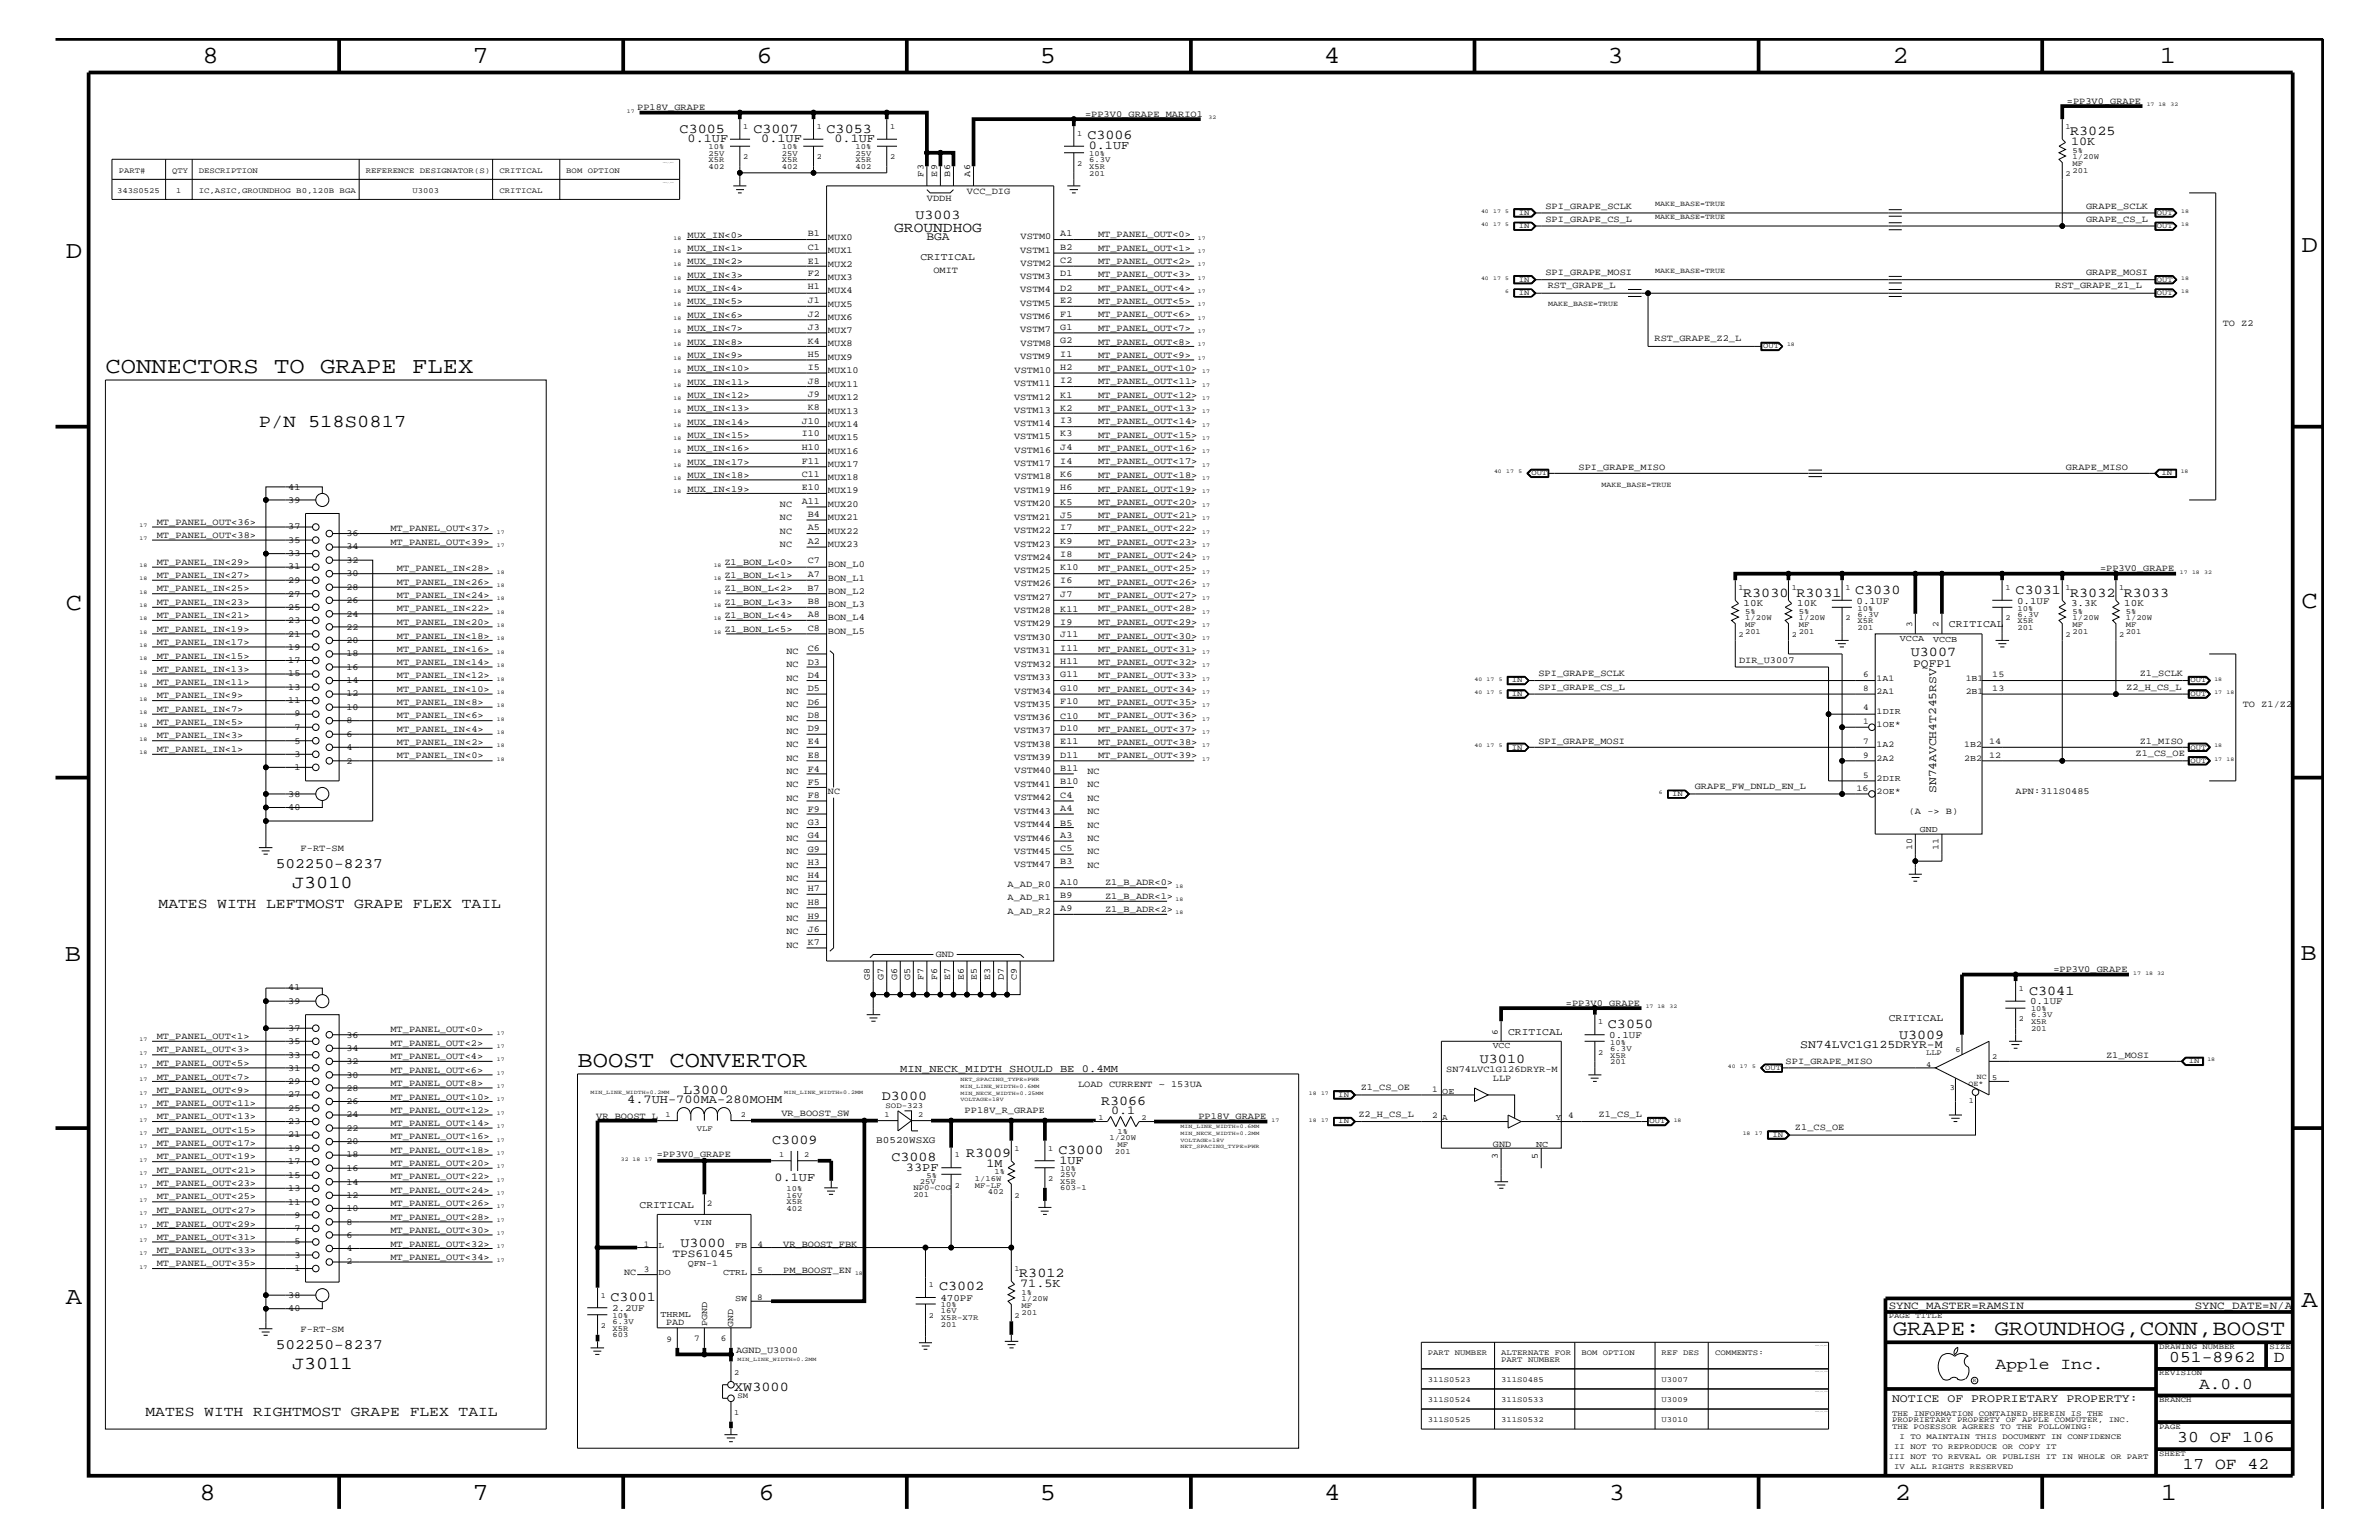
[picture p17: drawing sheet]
<svg xmlns="http://www.w3.org/2000/svg" width="432mm" height="279mm" viewBox="0 0 432 279" stroke-linecap="round" stroke-linejoin="round" font-family="sans-serif">
<defs><g id="words">
<g font-size="4.5">
<text x="36.7" y="11.5">8</text>
<text x="85.8" y="11.5">7</text>
<text x="137.3" y="11.5">6</text>
<text x="188.7" y="11.5">5</text>
<text x="240.3" y="11.5">4</text>
<text x="291.8" y="11.5">3</text>
<text x="343.5" y="11.5">2</text>
<text x="392" y="11.5">1</text>
<text x="11.9" y="46.8">D</text>
<text x="417.8" y="45.7">D</text>
<text x="11.9" y="110.6">C</text>
<text x="417.7" y="110.3">C</text>
<text x="11.8" y="174.3">B</text>
<text x="417.6" y="174.2">B</text>
<text x="11.9" y="236.7">A</text>
<text x="417.7" y="237.1">A</text>
<text x="36.2" y="272.1">8</text>
<text x="85.8" y="272.1">7</text>
<text x="137.7" y="272.1">6</text>
<text x="188.7" y="272.1">5</text>
<text x="240.4" y="272.1">4</text>
<text x="292" y="272.1">3</text>
<text x="343.9" y="272.1">2</text>
<text x="392.2" y="272.1">1</text>
</g>
<g font-size="4.1">
<text x="19.1" y="67.7">CONNECTORS TO GRAPE FLEX</text>
<text x="104.8" y="193.7">BOOST CONVERTOR</text>
</g>
<text font-size="4" x="343.5" y="242.3">GRAPE: GROUNDHOG,CONN,BOOST</text>
<g font-size="3.3">
<text x="47" y="77.4">P/N 518S0817</text>
<text x="53" y="161.1">J3010</text>
<text x="53" y="248.4">J3011</text>
</g>
<g font-size="3">
<text x="362.2" y="248.4">Apple Inc.</text>
<text x="393.7" y="247.1">051-8962</text>
<text x="399.2" y="252">A.0.0</text>
<text x="412.7" y="247.1">D</text>
<text x="395.2" y="261.6">30 OF 106</text>
<text x="396.2" y="266.6">17 OF 42</text>
</g>
<g font-size="2.6">
<text x="162.3" y="42">GROUNDHOG</text>
<text x="50" y="157.4">502250-8237</text>
<text x="28.8" y="164.7">MATES WITH LEFTMOST GRAPE FLEX TAIL</text>
<text x="50" y="244.7">502250-8237</text>
<text x="26.4" y="256.8">MATES WITH RIGHTMOST GRAPE FLEX TAIL</text>
</g>
<g font-size="2.5">
<text x="123.4" y="24.1">C3005</text>
<text x="136.7" y="24.1">C3007</text>
<text x="150" y="24.1">C3053</text>
<text x="197.4" y="25.3">C3006</text>
<text x="375.8" y="24.6">R3025</text>
<text x="166.2" y="39.8">U3003</text>
<text x="336.7" y="107.7">C3030</text>
<text x="365.8" y="107.7">C3031</text>
<text x="316.4" y="108.2">R3030</text>
<text x="326.1" y="108.2">R3031</text>
<text x="375.8" y="108.2">R3032</text>
<text x="385.5" y="108.2">R3033</text>
<text x="346.8" y="119.1">U3007</text>
<text x="368.3" y="180.5">C3041</text>
<text x="291.8" y="186.5">C3050</text>
<text x="344.7" y="188.5">U3009</text>
<text x="268.6" y="192.8">U3010</text>
<text x="124" y="198.4">L3000</text>
<text x="160.1" y="199.6">D3000</text>
<text x="199.9" y="200.4">R3066</text>
<text x="140.2" y="207.5">C3009</text>
<text x="175.3" y="209.9">R3009</text>
<text x="192.1" y="209.4">C3000</text>
<text x="161.8" y="210.6">C3008</text>
<text x="123.5" y="226.3">U3000</text>
<text x="185" y="231.7">R3012</text>
<text x="110.8" y="236.1">C3001</text>
<text x="170.4" y="234.1">C3002</text>
<text x="133.3" y="252.3">XW3000</text>
</g>
<g font-size="2.2">
<text x="124.8" y="25.9">0.1UF</text>
<text x="138.2" y="25.9">0.1UF</text>
<text x="151.5" y="25.9">0.1UF</text>
<text x="197.6" y="27.1">0.1UF</text>
<text x="375.9" y="26.4">10K</text>
<text x="113.8" y="200.1">4.7UH-700MA-280MOHM</text>
<text x="201.7" y="202.1">0.1</text>
<text x="140.6" y="214.2">0.1UF</text>
<text x="164.4" y="212.5">33PF</text>
<text x="179.1" y="211.7">1M</text>
<text x="192.3" y="211.2">1UF</text>
<text x="185.2" y="233.5">71.5K</text>
</g>
<g font-size="2.1">
<text x="168.1" y="43.5">BGA</text>
<text x="347.3" y="121">PQFP1</text>
<text x="351.5" y="143.9" transform="rotate(-90 351.5 143.9)">SN74AVCH4T245RSV</text>
<text x="326.7" y="190.2">SN74LVC1G125DRYR-M</text>
<text x="343.4" y="254.4">NOTICE OF PROPRIETARY PROPERTY:</text>
</g>
<g font-size="2">
<text x="122" y="228">TPS61045</text>
<text x="342.8" y="237.4">SYNC_MASTER=RAMSIN</text>
<text x="398.4" y="237.4">SYNC_DATE=N/A</text>
</g>
<g font-size="1.9">
<text x="167" y="47.1">CRITICAL</text>
<text x="353.7" y="113.7">CRITICAL</text>
<text x="342.8" y="185.3">CRITICAL</text>
<text x="273.7" y="187.7">CRITICAL</text>
<text x="163.4" y="194.4">MIN_NECK_MIDTH SHOULD BE 0.4MM</text>
<text x="116.1" y="219.2">CRITICAL</text>
</g>
<g font-size="1.8">
<text x="316.5" y="110">10K</text>
<text x="326.2" y="110">10K</text>
<text x="337" y="109.5">0.1UF</text>
<text x="366.1" y="109.5">0.1UF</text>
<text x="375.9" y="110">3.3K</text>
<text x="385.6" y="110">10K</text>
<text x="368.5" y="182.2">0.1UF</text>
<text x="292.1" y="188.3">0.1UF</text>
<text x="159" y="207.3">B0520WSXG</text>
<text x="111.1" y="237.9">2.2UF</text>
<text x="170.7" y="236">470PF</text>
</g>
<g font-size="1.7">
<text x="115.7" y="20">PP18V_GRAPE</text>
<text x="196.9" y="21.3">=PP3V0_GRAPE_MARIO1</text>
<text x="375.2" y="18.8">=PP3V0_GRAPE</text>
<text x="167.6" y="32" transform="rotate(-90 167.6 32)">F3</text>
<text x="170.1" y="32" transform="rotate(-90 170.1 32)">E9</text>
<text x="172.5" y="32" transform="rotate(-90 172.5 32)">B6</text>
<text x="175.5" y="35.2">VCC_DIG</text>
<text x="176.1" y="32" transform="rotate(-90 176.1 32)">A6</text>
<text x="168.2" y="36.4">VDDH</text>
<text x="280.5" y="37.9">SPI_GRAPE_SCLK</text>
<text x="280.5" y="40.3">SPI_GRAPE_CS_L</text>
<text x="378.6" y="37.9">GRAPE_SCLK</text>
<text x="378.6" y="40.3">GRAPE_CS_L</text>
<text x="124.8" y="45.6">MUX_IN&lt;1&gt;</text>
<text x="124.8" y="43.1">MUX_IN&lt;0&gt;</text>
<text x="124.8" y="47.9">MUX_IN&lt;2&gt;</text>
<text x="146.6" y="42.9">B1</text>
<text x="146.6" y="45.3">C1</text>
<text x="146.6" y="47.9">E1</text>
<text x="150.3" y="43.5">MUX0</text>
<text x="150.3" y="45.9">MUX1</text>
<text x="185.2" y="45.8">VSTM1</text>
<text x="185.3" y="43.4">VSTM0</text>
<text x="192.4" y="42.9">A1</text>
<text x="192.4" y="45.3">B2</text>
<text x="192.4" y="47.7">C2</text>
<text x="199.3" y="43">MT_PANEL_OUT&lt;0&gt;</text>
<text x="199.3" y="45.5">MT_PANEL_OUT&lt;1&gt;</text>
<text x="199.3" y="47.9">MT_PANEL_OUT&lt;2&gt;</text>
<text x="124.8" y="50.4">MUX_IN&lt;3&gt;</text>
<text x="124.8" y="52.9">MUX_IN&lt;4&gt;</text>
<text x="146.6" y="50.2">F2</text>
<text x="146.6" y="52.5">H1</text>
<text x="150.3" y="48.4">MUX2</text>
<text x="150.3" y="50.7">MUX3</text>
<text x="150.3" y="53.2">MUX4</text>
<text x="169.4" y="49.6">OMIT</text>
<text x="185.2" y="53">VSTM4</text>
<text x="185.2" y="50.7">VSTM3</text>
<text x="185.3" y="48.2">VSTM2</text>
<text x="192.4" y="50.2">D1</text>
<text x="192.4" y="52.8">D2</text>
<text x="199.3" y="52.8">MT_PANEL_OUT&lt;4&gt;</text>
<text x="199.3" y="50.3">MT_PANEL_OUT&lt;3&gt;</text>
<text x="280.5" y="50">SPI_GRAPE_MOSI</text>
<text x="280.9" y="52.2">RST_GRAPE_L</text>
<text x="373" y="52.2">RST_GRAPE_Z1_L</text>
<text x="378.6" y="50">GRAPE_MOSI</text>
<text x="124.8" y="57.7">MUX_IN&lt;6&gt;</text>
<text x="124.8" y="55.2">MUX_IN&lt;5&gt;</text>
<text x="146.6" y="55.1">J1</text>
<text x="146.6" y="57.4">J2</text>
<text x="146.6" y="59.8">J3</text>
<text x="150.3" y="55.7">MUX5</text>
<text x="150.3" y="58">MUX6</text>
<text x="185.2" y="57.9">VSTM6</text>
<text x="185.2" y="55.5">VSTM5</text>
<text x="192.4" y="55.1">E2</text>
<text x="192.4" y="57.4">F1</text>
<text x="192.4" y="59.8">G1</text>
<text x="199.3" y="57.6">MT_PANEL_OUT&lt;6&gt;</text>
<text x="199.3" y="55.2">MT_PANEL_OUT&lt;5&gt;</text>
<text x="403.4" y="59.2">TO Z2</text>
<text x="124.8" y="65">MUX_IN&lt;9&gt;</text>
<text x="124.8" y="60.1">MUX_IN&lt;7&gt;</text>
<text x="124.8" y="62.5">MUX_IN&lt;8&gt;</text>
<text x="146.6" y="62.3">K4</text>
<text x="146.6" y="64.7">H5</text>
<text x="150.3" y="60.5">MUX7</text>
<text x="150.3" y="62.9">MUX8</text>
<text x="150.3" y="65.3">MUX9</text>
<text x="185.2" y="60.3">VSTM7</text>
<text x="185.2" y="65.2">VSTM9</text>
<text x="185.3" y="62.8">VSTM8</text>
<text x="192.4" y="62.3">G2</text>
<text x="192.4" y="64.7">I1</text>
<text x="199.3" y="62.5">MT_PANEL_OUT&lt;8&gt;</text>
<text x="199.3" y="60.1">MT_PANEL_OUT&lt;7&gt;</text>
<text x="199.3" y="64.9">MT_PANEL_OUT&lt;9&gt;</text>
<text x="300.3" y="61.9">RST_GRAPE_Z2_L</text>
<text x="124.8" y="69.8">MUX_IN&lt;11&gt;</text>
<text x="124.8" y="67.3">MUX_IN&lt;10&gt;</text>
<text x="146.6" y="67.1">I5</text>
<text x="146.6" y="69.6">J8</text>
<text x="146.6" y="72">J9</text>
<text x="150.3" y="67.8">MUX10</text>
<text x="150.3" y="70.1">MUX11</text>
<text x="184.1" y="70">VSTM11</text>
<text x="184.1" y="67.6">VSTM10</text>
<text x="192.4" y="67.1">H2</text>
<text x="192.4" y="69.5">I2</text>
<text x="199.3" y="69.7">MT_PANEL_OUT&lt;11&gt;</text>
<text x="199.3" y="67.3">MT_PANEL_OUT&lt;10&gt;</text>
<text x="124.8" y="72.2">MUX_IN&lt;12&gt;</text>
<text x="124.8" y="77.1">MUX_IN&lt;14&gt;</text>
<text x="124.8" y="74.6">MUX_IN&lt;13&gt;</text>
<text x="145.5" y="76.9">J10</text>
<text x="146.6" y="74.4">K8</text>
<text x="150.3" y="72.6">MUX12</text>
<text x="150.3" y="75">MUX13</text>
<text x="150.3" y="77.4">MUX14</text>
<text x="184.1" y="77.3">VSTM14</text>
<text x="184.1" y="74.9">VSTM13</text>
<text x="184.1" y="72.5">VSTM12</text>
<text x="192.4" y="72.2">K1</text>
<text x="192.4" y="74.5">K2</text>
<text x="192.4" y="76.8">I3</text>
<text x="199.3" y="72.2">MT_PANEL_OUT&lt;12&gt;</text>
<text x="199.3" y="77">MT_PANEL_OUT&lt;14&gt;</text>
<text x="199.3" y="74.6">MT_PANEL_OUT&lt;13&gt;</text>
<text x="124.8" y="79.5">MUX_IN&lt;15&gt;</text>
<text x="124.8" y="81.9">MUX_IN&lt;16&gt;</text>
<text x="145.5" y="79.2">I10</text>
<text x="145.5" y="81.6">H10</text>
<text x="150.3" y="82.3">MUX16</text>
<text x="150.3" y="79.9">MUX15</text>
<text x="184.1" y="79.7">VSTM15</text>
<text x="184.1" y="82.2">VSTM16</text>
<text x="192.4" y="79.2">K3</text>
<text x="192.4" y="81.6">J4</text>
<text x="199.3" y="81.9">MT_PANEL_OUT&lt;16&gt;</text>
<text x="199.3" y="79.4">MT_PANEL_OUT&lt;15&gt;</text>
<text x="52.3" y="88.8">41</text>
<text x="124.8" y="89.2">MUX_IN&lt;19&gt;</text>
<text x="124.8" y="86.7">MUX_IN&lt;18&gt;</text>
<text x="124.8" y="84.4">MUX_IN&lt;17&gt;</text>
<text x="145.5" y="84.2">F11</text>
<text x="145.5" y="86.5">C11</text>
<text x="145.5" y="88.9">E10</text>
<text x="150.3" y="89.5">MUX19</text>
<text x="150.3" y="84.7">MUX17</text>
<text x="150.3" y="87.2">MUX18</text>
<text x="184.1" y="89.4">VSTM19</text>
<text x="184.1" y="84.6">VSTM17</text>
<text x="184.1" y="87">VSTM18</text>
<text x="192.4" y="84.1">I4</text>
<text x="192.4" y="86.5">K6</text>
<text x="192.4" y="88.9">H6</text>
<text x="199.3" y="86.7">MT_PANEL_OUT&lt;18&gt;</text>
<text x="199.3" y="89.2">MT_PANEL_OUT&lt;19&gt;</text>
<text x="199.3" y="84.3">MT_PANEL_OUT&lt;17&gt;</text>
<text x="286.5" y="85.2">SPI_GRAPE_MISO</text>
<text x="375" y="85.2">GRAPE_MISO</text>
<text x="28.4" y="95.2">MT_PANEL_OUT&lt;36&gt;</text>
<text x="52.3" y="91.2">39</text>
<text x="141.6" y="94.3">NC</text>
<text x="141.6" y="92">NC</text>
<text x="145.5" y="91.5">A11</text>
<text x="146.6" y="93.8">B4</text>
<text x="150.3" y="92">MUX20</text>
<text x="150.3" y="94.4">MUX21</text>
<text x="184.1" y="94.3">VSTM21</text>
<text x="184.1" y="91.9">VSTM20</text>
<text x="192.4" y="91.6">K5</text>
<text x="192.4" y="93.9">J5</text>
<text x="199.3" y="94">MT_PANEL_OUT&lt;21&gt;</text>
<text x="199.3" y="91.6">MT_PANEL_OUT&lt;20&gt;</text>
<text x="28.4" y="97.6">MT_PANEL_OUT&lt;38&gt;</text>
<text x="52.3" y="101">33</text>
<text x="52.3" y="98.5">35</text>
<text x="52.3" y="96">37</text>
<text x="62.9" y="99.7">34</text>
<text x="62.9" y="97.3">36</text>
<text x="70.9" y="98.8">MT_PANEL_OUT&lt;39&gt;</text>
<text x="70.9" y="96.4">MT_PANEL_OUT&lt;37&gt;</text>
<text x="141.6" y="99.3">NC</text>
<text x="141.6" y="96.8">NC</text>
<text x="146.6" y="96.2">A5</text>
<text x="146.6" y="98.7">A2</text>
<text x="150.3" y="96.8">MUX22</text>
<text x="150.3" y="99.3">MUX23</text>
<text x="184.1" y="99.2">VSTM23</text>
<text x="184.1" y="96.7">VSTM22</text>
<text x="184.1" y="101.5">VSTM24</text>
<text x="192.4" y="96.2">I7</text>
<text x="192.4" y="98.7">K9</text>
<text x="192.4" y="101">I8</text>
<text x="199.3" y="101.3">MT_PANEL_OUT&lt;24&gt;</text>
<text x="199.3" y="98.8">MT_PANEL_OUT&lt;23&gt;</text>
<text x="199.3" y="96.4">MT_PANEL_OUT&lt;22&gt;</text>
<text x="28.4" y="107.3">MT_PANEL_IN&lt;25&gt;</text>
<text x="28.4" y="104.9">MT_PANEL_IN&lt;27&gt;</text>
<text x="28.4" y="102.5">MT_PANEL_IN&lt;29&gt;</text>
<text x="52.3" y="105.8">29</text>
<text x="52.3" y="103.3">31</text>
<text x="62.9" y="107">28</text>
<text x="62.9" y="104.6">30</text>
<text x="62.9" y="102.1">32</text>
<text x="72.1" y="106.1">MT_PANEL_IN&lt;26&gt;</text>
<text x="72.1" y="103.7">MT_PANEL_IN&lt;28&gt;</text>
<text x="131.5" y="102.5">Z1_BON_L&lt;0&gt;</text>
<text x="131.5" y="107.3">Z1_BON_L&lt;2&gt;</text>
<text x="131.5" y="104.9">Z1_BON_L&lt;1&gt;</text>
<text x="146.6" y="107.2">B7</text>
<text x="146.6" y="102.2">C7</text>
<text x="146.6" y="104.7">A7</text>
<text x="150.3" y="102.9">BON_L0</text>
<text x="150.3" y="105.4">BON_L1</text>
<text x="150.3" y="107.7">BON_L2</text>
<text x="184.1" y="104">VSTM25</text>
<text x="184.1" y="106.4">VSTM26</text>
<text x="192.4" y="103.5">K10</text>
<text x="192.4" y="105.9">I6</text>
<text x="199.3" y="106.1">MT_PANEL_OUT&lt;26&gt;</text>
<text x="199.3" y="103.7">MT_PANEL_OUT&lt;25&gt;</text>
<text x="381.2" y="103.7">=PP3V0_GRAPE</text>
<text x="28.4" y="112.2">MT_PANEL_IN&lt;21&gt;</text>
<text x="28.4" y="109.8">MT_PANEL_IN&lt;23&gt;</text>
<text x="52.3" y="113.1">23</text>
<text x="52.3" y="110.6">25</text>
<text x="52.3" y="108.2">27</text>
<text x="62.9" y="111.9">24</text>
<text x="62.9" y="109.4">26</text>
<text x="72.1" y="113.4">MT_PANEL_IN&lt;20&gt;</text>
<text x="72.1" y="110.9">MT_PANEL_IN&lt;22&gt;</text>
<text x="72.1" y="108.6">MT_PANEL_IN&lt;24&gt;</text>
<text x="131.5" y="109.8">Z1_BON_L&lt;3&gt;</text>
<text x="131.5" y="112.2">Z1_BON_L&lt;4&gt;</text>
<text x="146.6" y="109.5">B8</text>
<text x="146.6" y="112">A8</text>
<text x="150.3" y="110.2">BON_L3</text>
<text x="150.3" y="112.6">BON_L4</text>
<text x="184.1" y="108.8">VSTM27</text>
<text x="184.1" y="113.7">VSTM29</text>
<text x="184.1" y="111.3">VSTM28</text>
<text x="192.4" y="108.3">J7</text>
<text x="192.4" y="111">K11</text>
<text x="192.4" y="113.3">I9</text>
<text x="199.3" y="113.4">MT_PANEL_OUT&lt;29&gt;</text>
<text x="199.3" y="110.9">MT_PANEL_OUT&lt;28&gt;</text>
<text x="199.3" y="108.6">MT_PANEL_OUT&lt;27&gt;</text>
<text x="28.4" y="119.5">MT_PANEL_IN&lt;15&gt;</text>
<text x="28.4" y="117">MT_PANEL_IN&lt;17&gt;</text>
<text x="28.4" y="114.6">MT_PANEL_IN&lt;19&gt;</text>
<text x="52.3" y="117.9">19</text>
<text x="52.3" y="115.5">21</text>
<text x="62.9" y="119.1">18</text>
<text x="62.9" y="116.7">20</text>
<text x="62.9" y="114.2">22</text>
<text x="72.1" y="118.2">MT_PANEL_IN&lt;16&gt;</text>
<text x="72.1" y="115.9">MT_PANEL_IN&lt;18&gt;</text>
<text x="131.5" y="114.6">Z1_BON_L&lt;5&gt;</text>
<text x="142.7" y="118.6">NC</text>
<text x="146.6" y="114.5">C8</text>
<text x="146.6" y="118.1">C6</text>
<text x="150.3" y="115">BON_L5</text>
<text x="184.1" y="118.6">VSTM31</text>
<text x="184.1" y="116.1">VSTM30</text>
<text x="192.4" y="115.6">J11</text>
<text x="192.4" y="118.1">I11</text>
<text x="199.3" y="118.2">MT_PANEL_OUT&lt;31&gt;</text>
<text x="199.3" y="115.9">MT_PANEL_OUT&lt;30&gt;</text>
<text x="28.4" y="121.9">MT_PANEL_IN&lt;13&gt;</text>
<text x="28.4" y="124.3">MT_PANEL_IN&lt;11&gt;</text>
<text x="52.3" y="125.2">13</text>
<text x="52.3" y="122.7">15</text>
<text x="52.3" y="120.3">17</text>
<text x="62.9" y="124">14</text>
<text x="62.9" y="121.5">16</text>
<text x="72.1" y="123">MT_PANEL_IN&lt;12&gt;</text>
<text x="72.1" y="120.7">MT_PANEL_IN&lt;14&gt;</text>
<text x="72.1" y="125.5">MT_PANEL_IN&lt;10&gt;</text>
<text x="142.7" y="123.5">NC</text>
<text x="142.7" y="125.9">NC</text>
<text x="142.7" y="121">NC</text>
<text x="146.6" y="120.6">D3</text>
<text x="146.6" y="123">D4</text>
<text x="146.6" y="125.4">D5</text>
<text x="184.1" y="123.4">VSTM33</text>
<text x="184.1" y="120.9">VSTM32</text>
<text x="184.1" y="125.8">VSTM34</text>
<text x="192.4" y="120.4">H11</text>
<text x="192.4" y="122.9">G11</text>
<text x="192.4" y="125.3">G10</text>
<text x="199.3" y="120.7">MT_PANEL_OUT&lt;32&gt;</text>
<text x="199.3" y="125.5">MT_PANEL_OUT&lt;34&gt;</text>
<text x="199.3" y="123">MT_PANEL_OUT&lt;33&gt;</text>
<text x="279.2" y="122.7">SPI_GRAPE_SCLK</text>
<text x="279.2" y="125.2">SPI_GRAPE_CS_L</text>
<text x="315.6" y="120.3">DIR_U3007</text>
<text x="385.9" y="125.2">Z2_H_CS_L</text>
<text x="388.4" y="122.7">Z1_SCLK</text>
<text x="28.4" y="131.6">MT_PANEL_IN&lt;5&gt;</text>
<text x="28.4" y="129.1">MT_PANEL_IN&lt;7&gt;</text>
<text x="28.4" y="126.7">MT_PANEL_IN&lt;9&gt;</text>
<text x="52.3" y="127.6">11</text>
<text x="53.4" y="130">9</text>
<text x="62.9" y="128.8">10</text>
<text x="62.9" y="126.4">12</text>
<text x="62.9" y="131.3">8</text>
<text x="72.1" y="128">MT_PANEL_IN&lt;8&gt;</text>
<text x="72.1" y="130.3">MT_PANEL_IN&lt;6&gt;</text>
<text x="142.7" y="128.3">NC</text>
<text x="142.7" y="130.8">NC</text>
<text x="146.6" y="127.9">D6</text>
<text x="146.6" y="130.2">D8</text>
<text x="184.1" y="130.7">VSTM36</text>
<text x="184.1" y="128.2">VSTM35</text>
<text x="192.4" y="127.7">F10</text>
<text x="192.4" y="130.4">C10</text>
<text x="199.3" y="130.3">MT_PANEL_OUT&lt;36&gt;</text>
<text x="199.3" y="128">MT_PANEL_OUT&lt;35&gt;</text>
<text x="407.1" y="128.3">TO Z1/Z2</text>
<text x="28.4" y="136.4">MT_PANEL_IN&lt;1&gt;</text>
<text x="28.4" y="134">MT_PANEL_IN&lt;3&gt;</text>
<text x="53.4" y="137.3">3</text>
<text x="53.4" y="134.9">5</text>
<text x="53.4" y="132.4">7</text>
<text x="62.9" y="136.1">4</text>
<text x="62.9" y="133.6">6</text>
<text x="72.1" y="132.8">MT_PANEL_IN&lt;4&gt;</text>
<text x="72.1" y="135.2">MT_PANEL_IN&lt;2&gt;</text>
<text x="72.1" y="137.6">MT_PANEL_IN&lt;0&gt;</text>
<text x="142.7" y="135.6">NC</text>
<text x="142.7" y="133.2">NC</text>
<text x="146.6" y="132.7">D9</text>
<text x="146.6" y="135.1">E4</text>
<text x="146.6" y="137.5">E8</text>
<text x="184.1" y="133">VSTM37</text>
<text x="184.1" y="138">VSTM39</text>
<text x="184.1" y="135.5">VSTM38</text>
<text x="192.4" y="132.7">D10</text>
<text x="192.4" y="135">E11</text>
<text x="192.4" y="137.4">D11</text>
<text x="199.3" y="132.8">MT_PANEL_OUT&lt;37&gt;</text>
<text x="199.3" y="137.6">MT_PANEL_OUT&lt;39&gt;</text>
<text x="199.3" y="135.2">MT_PANEL_OUT&lt;38&gt;</text>
<text x="279.2" y="134.9">SPI_GRAPE_MOSI</text>
<text x="387.6" y="137.1">Z1_CS_OE</text>
<text x="388.4" y="134.9">Z1_MISO</text>
<text x="53.4" y="139.7">1</text>
<text x="62.9" y="138.5">2</text>
<text x="142.7" y="140.4">NC</text>
<text x="142.7" y="138">NC</text>
<text x="142.7" y="142.9">NC</text>
<text x="146.6" y="142.4">F5</text>
<text x="146.6" y="140">F4</text>
<text x="184.1" y="142.8">VSTM41</text>
<text x="184.1" y="140.3">VSTM40</text>
<text x="192.4" y="139.8">B11</text>
<text x="192.4" y="142.3">B10</text>
<text x="197.4" y="140.4">NC</text>
<text x="197.4" y="142.9">NC</text>
<text x="307.6" y="143.1">GRAPE_FW_DNLD_EN_L</text>
<text x="52.3" y="144.6">38</text>
<text x="52.3" y="147">40</text>
<text x="142.7" y="145.3">NC</text>
<text x="142.7" y="147.7">NC</text>
<text x="146.6" y="144.8">F8</text>
<text x="146.6" y="147.3">F9</text>
<text x="146.6" y="149.6">G3</text>
<text x="150.3" y="144.1">NC</text>
<text x="184.1" y="147.6">VSTM43</text>
<text x="184.1" y="145.2">VSTM42</text>
<text x="192.4" y="144.7">C4</text>
<text x="192.4" y="147.1">A4</text>
<text x="192.4" y="149.8">B5</text>
<text x="197.4" y="145.3">NC</text>
<text x="197.4" y="147.7">NC</text>
<text x="346.5" y="147.7">(A -&gt; B)</text>
<text x="365.8" y="144">APN:311S0485</text>
<text x="54.6" y="154.4">F-RT-SM</text>
<text x="142.7" y="150.1">NC</text>
<text x="142.7" y="155">NC</text>
<text x="142.7" y="152.6">NC</text>
<text x="146.6" y="152.1">G4</text>
<text x="146.6" y="154.5">G9</text>
<text x="184.1" y="154.9">VSTM45</text>
<text x="184.1" y="150.1">VSTM44</text>
<text x="184.1" y="152.5">VSTM46</text>
<text x="192.4" y="154.4">C5</text>
<text x="192.4" y="152.1">A3</text>
<text x="197.4" y="150.1">NC</text>
<text x="197.4" y="152.6">NC</text>
<text x="197.4" y="155">NC</text>
<text x="142.7" y="157.4">NC</text>
<text x="142.7" y="159.9">NC</text>
<text x="146.6" y="156.9">H3</text>
<text x="146.6" y="159.4">H4</text>
<text x="146.6" y="161.7">H7</text>
<text x="182.9" y="161">A_AD_R0</text>
<text x="184.1" y="157.3">VSTM47</text>
<text x="192.4" y="160.6">A10</text>
<text x="192.4" y="156.8">B3</text>
<text x="197.4" y="157.4">NC</text>
<text x="200.6" y="160.6">Z1_B_ADR&lt;0&gt;</text>
<text x="142.7" y="162.2">NC</text>
<text x="142.7" y="164.7">NC</text>
<text x="142.7" y="167.1">NC</text>
<text x="146.6" y="164.2">H8</text>
<text x="146.6" y="166.7">H9</text>
<text x="182.9" y="165.8">A_AD_R2</text>
<text x="182.9" y="163.4">A_AD_R1</text>
<text x="192.4" y="162.8">B9</text>
<text x="192.4" y="165.3">A9</text>
<text x="200.6" y="163.1">Z1_B_ADR&lt;1&gt;</text>
<text x="200.6" y="165.6">Z1_B_ADR&lt;2&gt;</text>
<text x="142.7" y="169.5">NC</text>
<text x="142.7" y="172">NC</text>
<text x="146.6" y="169">J6</text>
<text x="146.6" y="171.5">K7</text>
<text x="169.8" y="173.7">GND</text>
<text x="52.3" y="179.7">41</text>
<text x="157.9" y="177.8" transform="rotate(-90 157.9 177.8)">G8</text>
<text x="160.4" y="177.8" transform="rotate(-90 160.4 177.8)">G7</text>
<text x="162.8" y="177.8" transform="rotate(-90 162.8 177.8)">G6</text>
<text x="165.2" y="177.8" transform="rotate(-90 165.2 177.8)">G5</text>
<text x="167.6" y="177.8" transform="rotate(-90 167.6 177.8)">F7</text>
<text x="170.1" y="177.8" transform="rotate(-90 170.1 177.8)">F6</text>
<text x="172.5" y="177.8" transform="rotate(-90 172.5 177.8)">E7</text>
<text x="174.9" y="177.8" transform="rotate(-90 174.9 177.8)">E6</text>
<text x="177.3" y="177.8" transform="rotate(-90 177.3 177.8)">E5</text>
<text x="179.7" y="177.8" transform="rotate(-90 179.7 177.8)">E3</text>
<text x="182.2" y="177.8" transform="rotate(-90 182.2 177.8)">D7</text>
<text x="184.6" y="177.8" transform="rotate(-90 184.6 177.8)">C9</text>
<text x="372.7" y="176.4">=PP3V0_GRAPE</text>
<text x="52.3" y="182.1">39</text>
<text x="284.2" y="182.5">=PP3V0_GRAPE</text>
<text x="28.4" y="191">MT_PANEL_OUT&lt;3&gt;</text>
<text x="28.4" y="188.6">MT_PANEL_OUT&lt;1&gt;</text>
<text x="52.3" y="191.9">33</text>
<text x="52.3" y="189.4">35</text>
<text x="52.3" y="187">37</text>
<text x="62.9" y="190.6">34</text>
<text x="62.9" y="188.2">36</text>
<text x="70.9" y="187.3">MT_PANEL_OUT&lt;0&gt;</text>
<text x="70.9" y="189.8">MT_PANEL_OUT&lt;2&gt;</text>
<text x="382.3" y="191.9">Z1_MOSI</text>
<text x="28.4" y="193.4">MT_PANEL_OUT&lt;5&gt;</text>
<text x="28.4" y="195.9">MT_PANEL_OUT&lt;7&gt;</text>
<text x="52.3" y="196.7">29</text>
<text x="52.3" y="194.3">31</text>
<text x="62.9" y="197.9">28</text>
<text x="62.9" y="195.5">30</text>
<text x="62.9" y="193.1">32</text>
<text x="70.9" y="192.2">MT_PANEL_OUT&lt;4&gt;</text>
<text x="70.9" y="194.6">MT_PANEL_OUT&lt;6&gt;</text>
<text x="70.9" y="197">MT_PANEL_OUT&lt;8&gt;</text>
<text x="195.7" y="197.3">LOAD CURRENT ~ 153UA</text>
<text x="247" y="197.7">Z1_CS_OE</text>
<text x="262.5" y="194.4">SN74LVC1G126DRYR-M</text>
<text x="271" y="196.2">LLP</text>
<text x="324.1" y="193.1">SPI_GRAPE_MISO</text>
<text x="28.4" y="198.2">MT_PANEL_OUT&lt;9&gt;</text>
<text x="28.4" y="200.7">MT_PANEL_OUT&lt;11&gt;</text>
<text x="28.4" y="203.1">MT_PANEL_OUT&lt;13&gt;</text>
<text x="52.3" y="204">23</text>
<text x="52.3" y="201.5">25</text>
<text x="52.3" y="199.1">27</text>
<text x="62.9" y="202.7">24</text>
<text x="62.9" y="200.3">26</text>
<text x="70.9" y="199.5">MT_PANEL_OUT&lt;10&gt;</text>
<text x="70.9" y="201.9">MT_PANEL_OUT&lt;12&gt;</text>
<text x="108.2" y="203.1">VR_BOOST_L</text>
<text x="141.8" y="202.6">VR_BOOST_SW</text>
<text x="175.1" y="201.9">PP18V_R_GRAPE</text>
<text x="217.5" y="203.1">PP18V_GRAPE</text>
<text x="246.5" y="202.7">Z2_H_CS_L</text>
<text x="290.2" y="202.7">Z1_CS_L</text>
<text x="28.4" y="205.5">MT_PANEL_OUT&lt;15&gt;</text>
<text x="28.4" y="208">MT_PANEL_OUT&lt;17&gt;</text>
<text x="52.3" y="208.8">19</text>
<text x="52.3" y="206.4">21</text>
<text x="62.9" y="207.6">20</text>
<text x="62.9" y="205.2">22</text>
<text x="70.9" y="204.3">MT_PANEL_OUT&lt;14&gt;</text>
<text x="70.9" y="206.7">MT_PANEL_OUT&lt;16&gt;</text>
<text x="70.9" y="209.2">MT_PANEL_OUT&lt;18&gt;</text>
<text x="271" y="208.1">GND</text>
<text x="325.8" y="205">Z1_CS_OE</text>
<text x="28.4" y="212.8">MT_PANEL_OUT&lt;21&gt;</text>
<text x="28.4" y="210.3">MT_PANEL_OUT&lt;19&gt;</text>
<text x="28.4" y="215.3">MT_PANEL_OUT&lt;23&gt;</text>
<text x="52.3" y="213.6">15</text>
<text x="52.3" y="211.3">17</text>
<text x="62.9" y="214.9">14</text>
<text x="62.9" y="212.5">16</text>
<text x="62.9" y="210">18</text>
<text x="70.9" y="214">MT_PANEL_OUT&lt;22&gt;</text>
<text x="70.9" y="211.6">MT_PANEL_OUT&lt;20&gt;</text>
<text x="119.2" y="210">=PP3V0_GRAPE</text>
<text x="271.9" y="210.3" transform="rotate(-90 271.9 210.3)">3</text>
<text x="279.1" y="210.3" transform="rotate(-90 279.1 210.3)">5</text>
<text x="28.4" y="217.6">MT_PANEL_OUT&lt;25&gt;</text>
<text x="28.4" y="220.1">MT_PANEL_OUT&lt;27&gt;</text>
<text x="52.3" y="218.6">11</text>
<text x="52.3" y="216.1">13</text>
<text x="53.4" y="220.9">9</text>
<text x="62.9" y="219.7">10</text>
<text x="62.9" y="217.3">12</text>
<text x="70.9" y="221.3">MT_PANEL_OUT&lt;28&gt;</text>
<text x="70.9" y="218.9">MT_PANEL_OUT&lt;26&gt;</text>
<text x="70.9" y="216.4">MT_PANEL_OUT&lt;24&gt;</text>
<text x="28.4" y="222.5">MT_PANEL_OUT&lt;29&gt;</text>
<text x="28.4" y="224.9">MT_PANEL_OUT&lt;31&gt;</text>
<text x="28.4" y="227.4">MT_PANEL_OUT&lt;33&gt;</text>
<text x="53.4" y="225.7">5</text>
<text x="53.4" y="223.4">7</text>
<text x="62.9" y="227">4</text>
<text x="62.9" y="224.6">6</text>
<text x="62.9" y="222.2">8</text>
<text x="70.9" y="223.7">MT_PANEL_OUT&lt;30&gt;</text>
<text x="70.9" y="226.2">MT_PANEL_OUT&lt;32&gt;</text>
<text x="142.2" y="226.2">VR_BOOST_FBK</text>
<text x="28.4" y="229.7">MT_PANEL_OUT&lt;35&gt;</text>
<text x="53.4" y="230.7">1</text>
<text x="53.4" y="228.2">3</text>
<text x="62.9" y="229.4">2</text>
<text x="70.9" y="228.5">MT_PANEL_OUT&lt;34&gt;</text>
<text x="113.3" y="231.3">NC</text>
<text x="142.2" y="231">PM_BOOST_EN</text>
<text x="52.3" y="235.5">38</text>
<text x="52.3" y="237.9">40</text>
<text x="54.6" y="241.7">F-RT-SM</text>
<text x="120.9" y="240.3">PAD</text>
<text x="133.6" y="245.6">AGND_U3000</text>
</g>
<g font-size="1.6">
<text x="347" y="113.7" transform="rotate(-90 347 113.7)">3</text>
<text x="351.9" y="113.7" transform="rotate(-90 351.9 113.7)">2</text>
<text x="344.8" y="116.4">VCCA</text>
<text x="350.9" y="116.4">VCCB</text>
<text x="338.2" y="122.9">6</text>
<text x="338.2" y="125.3">8</text>
<text x="340.6" y="123.5">1A1</text>
<text x="340.6" y="125.9">2A1</text>
<text x="356.8" y="125.9">2B1</text>
<text x="356.8" y="123.5">1B1</text>
<text x="361.6" y="122.9">15</text>
<text x="361.6" y="125.3">13</text>
<text x="338.2" y="128.9">4</text>
<text x="338.2" y="131.3">1</text>
<text x="340.6" y="129.6">1DIR</text>
<text x="340.6" y="131.9">1OE*</text>
<text x="338.2" y="135">7</text>
<text x="338.2" y="137.4">9</text>
<text x="340.6" y="135.6">1A2</text>
<text x="356.5" y="135.6">1B2</text>
<text x="361" y="135">14</text>
<text x="361" y="137.4">12</text>
<text x="337" y="143.5">16</text>
<text x="338.2" y="141.1">5</text>
<text x="340.6" y="138">2A2</text>
<text x="340.6" y="141.7">2DIR</text>
<text x="356.5" y="138">2B2</text>
<text x="340.6" y="144">2OE*</text>
<text x="347" y="154.2" transform="rotate(-90 347 154.2)">10</text>
<text x="348.5" y="150.9">GND</text>
<text x="351.9" y="154.2" transform="rotate(-90 351.9 154.2)">11</text>
<text x="270.9" y="190.2">VCC</text>
<text x="271.9" y="187.7" transform="rotate(-90 271.9 187.7)">6</text>
<text x="259.9" y="202.9">2</text>
<text x="259.9" y="198.1">1</text>
<text x="261.8" y="203.2">A</text>
<text x="261.8" y="198.4">OE</text>
<text x="282.4" y="203.2">Y</text>
<text x="284.6" y="202.9">4</text>
<text x="278.8" y="208.1">NC</text>
<text x="128.3" y="218.8">2</text>
<text x="116.8" y="226.2">1</text>
<text x="119.5" y="226.3">L</text>
<text x="126" y="222.2">VIN</text>
<text x="133.4" y="226.3">FB</text>
<text x="137.5" y="226.2">4</text>
<text x="116.8" y="230.8">3</text>
<text x="119.5" y="231.3">DO</text>
<text x="124.8" y="229.6">QFN-1</text>
<text x="131.2" y="231.3">CTRL</text>
<text x="137.5" y="230.9">5</text>
<text x="119.9" y="238.9">THRML</text>
<text x="133.4" y="236.1">SW</text>
<text x="137.4" y="235.8">8</text>
<text x="121" y="243.4">9</text>
<text x="126" y="243.4">7</text>
<text x="128.4" y="240.7" transform="rotate(-90 128.4 240.7)">PGND</text>
<text x="130.8" y="243.3">6</text>
<text x="133.1" y="240.7" transform="rotate(-90 133.1 240.7)">GND</text>
</g>
<g font-size="1.4">
<text x="134.9" y="23.5">1</text>
<text x="148.3" y="23.5">1</text>
<text x="161.5" y="23.5">1</text>
<text x="374.9" y="23.5">1</text>
<text x="128.6" y="29.4">X5R</text>
<text x="128.6" y="28.2">25V</text>
<text x="128.6" y="27.1">10%</text>
<text x="134.9" y="28.9">2</text>
<text x="141.9" y="29.4">X5R</text>
<text x="141.9" y="28.2">25V</text>
<text x="141.9" y="27.1">10%</text>
<text x="148.3" y="28.9">2</text>
<text x="155.3" y="29.4">X5R</text>
<text x="155.3" y="28.2">25V</text>
<text x="155.3" y="27.1">10%</text>
<text x="161.5" y="28.9">2</text>
<text x="195.5" y="24.7">1</text>
<text x="197.7" y="29.4">6.3V</text>
<text x="197.7" y="28.3">10%</text>
<text x="376.2" y="27.7">5%</text>
<text x="376.2" y="28.9">1/20W</text>
<text x="21.3" y="35">343S0525</text>
<text x="21.6" y="31.4">PART#</text>
<text x="31.2" y="31.4">QTY</text>
<text x="32" y="35">1</text>
<text x="36.1" y="31.4">DESCRIPTION</text>
<text x="36.1" y="35">IC,ASIC,GROUNDHOG B0,120B BGA</text>
<text x="66.4" y="31.4">REFERENCE DESIGNATOR(S)</text>
<text x="74.9" y="35">U3003</text>
<text x="90.7" y="31.4">CRITICAL</text>
<text x="90.7" y="35">CRITICAL</text>
<text x="102.8" y="31.4">BOM OPTION</text>
<text x="128.6" y="30.6">402</text>
<text x="141.9" y="30.6">402</text>
<text x="155.3" y="30.6">402</text>
<text x="195.5" y="30.2">2</text>
<text x="197.7" y="30.6">X5R</text>
<text x="197.7" y="31.9">201</text>
<text x="374.9" y="31.9">2</text>
<text x="376.2" y="30.2">MF</text>
<text x="376.2" y="31.4">201</text>
<text x="275.7" y="39">IN</text>
<text x="275.7" y="41.4">IN</text>
<text x="300.4" y="37.4">MAKE_BASE=TRUE</text>
<text x="300.4" y="39.8">MAKE_BASE=TRUE</text>
<text x="391.5" y="39">OUT</text>
<text x="391.5" y="41.4">OUT</text>
<text x="275.7" y="51.1">IN</text>
<text x="275.7" y="53.5">IN</text>
<text x="300.4" y="49.6">MAKE_BASE=TRUE</text>
<text x="391.5" y="51.1">OUT</text>
<text x="391.5" y="53.5">OUT</text>
<text x="281" y="55.6">MAKE_BASE=TRUE</text>
<text x="320" y="63.2">OUT</text>
<text x="278" y="86.2">OUT</text>
<text x="290.7" y="88.3">MAKE_BASE=TRUE</text>
<text x="392.3" y="86.2">IN</text>
<text x="315.6" y="107.1">1</text>
<text x="325.2" y="107.1">1</text>
<text x="334.9" y="107.1">1</text>
<text x="364" y="107.1">1</text>
<text x="374.9" y="107.1">1</text>
<text x="384.6" y="107.1">1</text>
<text x="316.7" y="113.7">MF</text>
<text x="316.7" y="111.4">5%</text>
<text x="316.7" y="112.6">1/20W</text>
<text x="326.5" y="111.4">5%</text>
<text x="326.5" y="113.7">MF</text>
<text x="326.5" y="112.6">1/20W</text>
<text x="334.9" y="112.6">2</text>
<text x="337.1" y="113.1">X5R</text>
<text x="337.1" y="110.8">10%</text>
<text x="337.1" y="111.9">6.3V</text>
<text x="364" y="112.6">2</text>
<text x="366.2" y="113.1">X5R</text>
<text x="366.2" y="110.8">10%</text>
<text x="366.2" y="111.9">6.3V</text>
<text x="376.2" y="113.7">MF</text>
<text x="376.2" y="111.4">5%</text>
<text x="376.2" y="112.6">1/20W</text>
<text x="385.8" y="112.6">1/20W</text>
<text x="385.8" y="111.4">5%</text>
<text x="385.8" y="113.7">MF</text>
<text x="315.6" y="115.6">2</text>
<text x="316.7" y="115">201</text>
<text x="325.2" y="115.6">2</text>
<text x="326.5" y="115">201</text>
<text x="337.1" y="114.2">201</text>
<text x="366.2" y="114.2">201</text>
<text x="374.9" y="115.6">2</text>
<text x="376.2" y="115">201</text>
<text x="384.6" y="115.6">2</text>
<text x="385.8" y="115">201</text>
<text x="274.4" y="123.8">IN</text>
<text x="397.6" y="123.8">OUT</text>
<text x="274.4" y="126.3">IN</text>
<text x="397.6" y="126.3">OUT</text>
<text x="274.4" y="136">IN</text>
<text x="397.6" y="136">OUT</text>
<text x="397.6" y="138.4">OUT</text>
<text x="303.5" y="144.5">IN</text>
<text x="366.4" y="179.9">1</text>
<text x="290.1" y="185.9">1</text>
<text x="366.4" y="185.3">2</text>
<text x="368.6" y="184.6">6.3V</text>
<text x="368.6" y="185.8">X5R</text>
<text x="368.6" y="183.5">10%</text>
<text x="290.1" y="191.4">2</text>
<text x="292.3" y="189.5">10%</text>
<text x="292.3" y="191.9">X5R</text>
<text x="292.3" y="190.6">6.3V</text>
<text x="349.6" y="191.4">LLP</text>
<text x="354.9" y="190.8">6</text>
<text x="368.6" y="187">201</text>
<text x="292.3" y="193.1">201</text>
<text x="320.4" y="194.2">OUT</text>
<text x="349.6" y="193.6">4</text>
<text x="353.9" y="197.8">3</text>
<text x="357.3" y="197">OE*</text>
<text x="358.8" y="195.7">NC</text>
<text x="361.6" y="192.2">2</text>
<text x="361.6" y="195.9">5</text>
<text x="397.3" y="192.9">IN</text>
<text x="120.8" y="202.7">1</text>
<text x="134.5" y="202.7">2</text>
<text x="160.5" y="202.7">1</text>
<text x="160.7" y="200.9">SOD-323</text>
<text x="166.6" y="202.7">2</text>
<text x="199.4" y="203.1">1</text>
<text x="207.2" y="203.1">2</text>
<text x="242.9" y="203.8">IN</text>
<text x="242.9" y="199">IN</text>
<text x="299.4" y="203.8">OUT</text>
<text x="357.4" y="200.2">1</text>
<text x="126.5" y="205.3">VLF</text>
<text x="184.2" y="208.8">1</text>
<text x="190.2" y="208.8">1</text>
<text x="201.4" y="206.9">1/20W</text>
<text x="202.4" y="209.3">201</text>
<text x="202.8" y="205.7">1%</text>
<text x="202.8" y="208.1">MF</text>
<text x="321.7" y="206.3">IN</text>
<text x="141.4" y="210">1</text>
<text x="146" y="210">2</text>
<text x="165.8" y="215.9">NP0-C0G</text>
<text x="167" y="214.7">25V</text>
<text x="168.1" y="213.6">5%</text>
<text x="173.3" y="210">1</text>
<text x="173.3" y="215.5">2</text>
<text x="177" y="214.2">1/16W</text>
<text x="177" y="215.5">MF-LF</text>
<text x="180.5" y="213">1%</text>
<text x="190.2" y="214.2">2</text>
<text x="192.4" y="213.6">25V</text>
<text x="192.4" y="214.7">X5R</text>
<text x="192.4" y="212.5">10%</text>
<text x="192.4" y="215.9">603-1</text>
<text x="142.7" y="216.1">10%</text>
<text x="142.7" y="218.5">X5R</text>
<text x="142.7" y="219.7">402</text>
<text x="142.7" y="217.3">16V</text>
<text x="165.8" y="217.2">201</text>
<text x="179.3" y="216.7">402</text>
<text x="184.2" y="217.3">2</text>
<text x="168.6" y="233.5">1</text>
<text x="184.2" y="230.6">1</text>
<text x="109.1" y="235.5">1</text>
<text x="111.2" y="239.1">10%</text>
<text x="168.6" y="239">2</text>
<text x="170.8" y="237.2">10%</text>
<text x="170.8" y="238.3">16V</text>
<text x="170.8" y="239.5">X5R-X7R</text>
<text x="184.2" y="239.1">2</text>
<text x="185.4" y="236.1">1/20W</text>
<text x="185.4" y="238.5">201</text>
<text x="185.4" y="234.9">1%</text>
<text x="185.4" y="237.3">MF</text>
<text x="342.8" y="239.2">PAGE TITLE</text>
<text x="109.1" y="240.9">2</text>
<text x="111.2" y="241.4">X5R</text>
<text x="111.2" y="242.6">603</text>
<text x="111.2" y="240.2">6.3V</text>
<text x="170.8" y="240.7">201</text>
<text x="259.2" y="245.9">PART NUMBER</text>
<text x="272.5" y="245.9">ALTERNATE FOR</text>
<text x="287" y="245.9">BOM OPTION</text>
<text x="301.6" y="245.9">REF DES</text>
<text x="311.3" y="245.9">COMMENTS:</text>
<text x="391.9" y="244.7">DRAWING NUMBER</text>
<text x="411.9" y="244.7">SIZE</text>
<text x="133.3" y="249.5">2</text>
<text x="259.2" y="250.7">311S0523</text>
<text x="272.5" y="250.7">311S0485</text>
<text x="272.5" y="247.1">PART NUMBER</text>
<text x="301.6" y="250.7">U3007</text>
<text x="391.9" y="249.5">REVISION</text>
<text x="133.3" y="256.7">1</text>
<text x="133.9" y="253.7">SM</text>
<text x="259.2" y="254.4">311S0524</text>
<text x="272.5" y="254.4">311S0533</text>
<text x="301.6" y="254.4">U3009</text>
<text x="343.4" y="256.8">THE INFORMATION CONTAINED HEREIN IS THE</text>
<text x="391.9" y="254.4">BRANCH</text>
<text x="259.2" y="258">311S0525</text>
<text x="272.5" y="258">311S0532</text>
<text x="301.6" y="258">U3010</text>
<text x="343.4" y="259.3">THE POSESSOR AGREES TO THE FOLLOWING:</text>
<text x="343.4" y="258">PROPRIETARY PROPERTY OF APPLE COMPUTER, INC.</text>
<text x="343.8" y="262.9">II NOT TO REPRODUCE OR COPY IT</text>
<text x="344.8" y="261.1">I TO MAINTAIN THIS DOCUMENT IN CONFIDENCE</text>
<text x="391.9" y="259.3">PAGE</text>
<text x="342.8" y="264.7">III NOT TO REVEAL OR PUBLISH IT IN WHOLE OR PART</text>
<text x="343.8" y="266.6">IV ALL RIGHTS RESERVED</text>
<text x="391.9" y="264.1">SHEET</text>
</g>
<g font-size="1">
<text x="113.8" y="20.4">17</text>
<text x="219.4" y="21.6">32</text>
<text x="389.6" y="19.2">17 18</text>
<text x="394" y="19.2">32</text>
<text x="268.8" y="38.6">40</text>
<text x="268.8" y="41">40</text>
<text x="271" y="38.6">17</text>
<text x="271" y="41">17</text>
<text x="273.2" y="38.6">5</text>
<text x="273.2" y="41">5</text>
<text x="395.9" y="38.6">18</text>
<text x="395.9" y="41">18</text>
<text x="122.3" y="43.5">18</text>
<text x="122.3" y="45.9">18</text>
<text x="217.4" y="43.5">17</text>
<text x="217.4" y="45.9">17</text>
<text x="122.3" y="48.3">18</text>
<text x="122.3" y="50.7">18</text>
<text x="122.3" y="53.2">18</text>
<text x="217.4" y="53.2">17</text>
<text x="217.4" y="50.7">17</text>
<text x="217.4" y="48.3">17</text>
<text x="268.8" y="50.7">40</text>
<text x="271" y="50.7">17</text>
<text x="273.2" y="50.7">5</text>
<text x="273.2" y="53.2">6</text>
<text x="395.9" y="50.7">18</text>
<text x="395.9" y="53.2">18</text>
<text x="122.3" y="55.6">18</text>
<text x="122.3" y="58">18</text>
<text x="217.4" y="58">17</text>
<text x="217.4" y="55.6">17</text>
<text x="122.3" y="62.9">18</text>
<text x="122.3" y="65.3">18</text>
<text x="122.3" y="60.4">18</text>
<text x="217.4" y="62.9">17</text>
<text x="217.4" y="60.4">17</text>
<text x="217.4" y="65.3">17</text>
<text x="324.4" y="62.9">18</text>
<text x="122.3" y="67.7">18</text>
<text x="122.3" y="70.1">18</text>
<text x="218.2" y="70.1">17</text>
<text x="218.2" y="67.7">17</text>
<text x="122.3" y="77.4">18</text>
<text x="122.3" y="75">18</text>
<text x="122.3" y="72.6">18</text>
<text x="218.2" y="72.6">17</text>
<text x="218.2" y="77.4">17</text>
<text x="218.2" y="75">17</text>
<text x="122.3" y="82.2">18</text>
<text x="122.3" y="79.9">18</text>
<text x="218.2" y="82.2">17</text>
<text x="218.2" y="79.9">17</text>
<text x="122.3" y="87.1">18</text>
<text x="122.3" y="84.7">18</text>
<text x="122.3" y="89.5">18</text>
<text x="218.2" y="84.7">17</text>
<text x="218.2" y="87.1">17</text>
<text x="218.2" y="89.5">17</text>
<text x="271.2" y="85.9">40</text>
<text x="273.4" y="85.9">17</text>
<text x="275.6" y="85.9">5</text>
<text x="395.8" y="85.9">18</text>
<text x="25.3" y="95.6">17</text>
<text x="218.2" y="94.3">17</text>
<text x="218.2" y="92">17</text>
<text x="25.3" y="98">17</text>
<text x="90.2" y="99.3">17</text>
<text x="90.2" y="96.8">17</text>
<text x="218.2" y="101.6">17</text>
<text x="218.2" y="99.3">17</text>
<text x="218.2" y="96.8">17</text>
<text x="25.3" y="107.7">18</text>
<text x="25.3" y="105.3">18</text>
<text x="25.3" y="102.9">18</text>
<text x="90.2" y="106.5">18</text>
<text x="90.2" y="104.1">18</text>
<text x="129.5" y="102.9">18</text>
<text x="129.5" y="107.7">18</text>
<text x="129.5" y="105.3">18</text>
<text x="218.2" y="104.1">17</text>
<text x="218.2" y="106.5">17</text>
<text x="395.7" y="104.1">17</text>
<text x="397.9" y="104.1">18</text>
<text x="400.1" y="104.1">32</text>
<text x="25.3" y="112.6">18</text>
<text x="25.3" y="110.2">18</text>
<text x="90.2" y="113.7">18</text>
<text x="90.2" y="111.4">18</text>
<text x="90.2" y="108.9">18</text>
<text x="129.5" y="110.2">18</text>
<text x="129.5" y="112.6">18</text>
<text x="218.2" y="111.4">17</text>
<text x="218.2" y="108.9">17</text>
<text x="218.2" y="113.7">17</text>
<text x="25.3" y="119.8">18</text>
<text x="25.3" y="117.4">18</text>
<text x="25.3" y="115">18</text>
<text x="90.2" y="118.6">18</text>
<text x="90.2" y="116.2">18</text>
<text x="129.5" y="115">18</text>
<text x="218.2" y="118.6">17</text>
<text x="218.2" y="116.2">17</text>
<text x="25.3" y="124.7">18</text>
<text x="25.3" y="122.3">18</text>
<text x="90.2" y="125.9">18</text>
<text x="90.2" y="123.5">18</text>
<text x="90.2" y="121">18</text>
<text x="218.2" y="121">17</text>
<text x="218.2" y="125.9">17</text>
<text x="218.2" y="123.5">17</text>
<text x="267.6" y="123.5">40</text>
<text x="267.6" y="125.9">40</text>
<text x="269.8" y="123.5">17</text>
<text x="269.8" y="125.9">17</text>
<text x="272" y="123.5">5</text>
<text x="272" y="125.9">5</text>
<text x="401.9" y="123.5">18</text>
<text x="401.9" y="125.9">17</text>
<text x="404.1" y="125.9">18</text>
<text x="25.3" y="131.9">18</text>
<text x="25.3" y="129.6">18</text>
<text x="25.3" y="127.1">18</text>
<text x="90.2" y="130.8">18</text>
<text x="90.2" y="128.3">18</text>
<text x="218.2" y="130.8">17</text>
<text x="218.2" y="128.3">17</text>
<text x="25.3" y="136.8">18</text>
<text x="25.3" y="134.4">18</text>
<text x="90.2" y="133.2">18</text>
<text x="90.2" y="135.6">18</text>
<text x="218.2" y="133.2">17</text>
<text x="218.2" y="135.6">17</text>
<text x="267.6" y="135.6">40</text>
<text x="269.8" y="135.6">17</text>
<text x="272" y="135.6">5</text>
<text x="401.9" y="135.6">18</text>
<text x="90.2" y="138">18</text>
<text x="218.2" y="138">17</text>
<text x="401.9" y="138">17</text>
<text x="404.1" y="138">18</text>
<text x="301.1" y="144">6</text>
<text x="213.4" y="161.1">18</text>
<text x="213.4" y="163.5">18</text>
<text x="213.4" y="165.9">18</text>
<text x="387.2" y="176.8">17</text>
<text x="389.4" y="176.8">18 32</text>
<text x="298.7" y="182.9">17 18</text>
<text x="303" y="182.9">32</text>
<text x="25.3" y="191.4">17</text>
<text x="25.3" y="188.9">17</text>
<text x="90.2" y="187.7">17</text>
<text x="90.2" y="190.2">17</text>
<text x="25.3" y="193.7">17</text>
<text x="25.3" y="196.2">17</text>
<text x="90.2" y="192.6">17</text>
<text x="90.2" y="195">17</text>
<text x="90.2" y="197.4">17</text>
<text x="174.3" y="197.4">MIN_LINE_WIDTH=0.6MM</text>
<text x="174.3" y="196.2">NET_SPACING_TYPE=PWR</text>
<text x="313.6" y="193.7">40</text>
<text x="315.8" y="193.7">17</text>
<text x="318" y="193.7">5</text>
<text x="400.6" y="192.6">18</text>
<text x="25.3" y="198.7">17</text>
<text x="25.3" y="201">17</text>
<text x="25.3" y="203.5">17</text>
<text x="90.2" y="199.8">17</text>
<text x="90.2" y="202.3">17</text>
<text x="107.2" y="198.5">MIN_LINE_WIDTH=0.2MM</text>
<text x="142.3" y="198.5">MIN_LINE_WIDTH=0.2MM</text>
<text x="174.3" y="199.8">VOLTAGE=18V</text>
<text x="174.3" y="198.7">MIN_NECK_WIDTH=0.25MM</text>
<text x="230.8" y="203.5">17</text>
<text x="237.6" y="203.5">18</text>
<text x="237.6" y="198.7">18</text>
<text x="239.8" y="203.5">17</text>
<text x="239.8" y="198.7">17</text>
<text x="303.8" y="203.5">18</text>
<text x="25.3" y="205.9">17</text>
<text x="25.3" y="208.3">17</text>
<text x="90.2" y="204.7">17</text>
<text x="90.2" y="207.1">17</text>
<text x="90.2" y="209.6">17</text>
<text x="214.3" y="207.1">VOLTAGE=18V</text>
<text x="214.3" y="204.7">MIN_LINE_WIDTH=0.6MM</text>
<text x="214.3" y="205.9">MIN_NECK_WIDTH=0.2MM</text>
<text x="214.3" y="208.3">NET_SPACING_TYPE=PWR</text>
<text x="316.3" y="205.9">18</text>
<text x="318.5" y="205.9">17</text>
<text x="25.3" y="213.2">17</text>
<text x="25.3" y="210.8">17</text>
<text x="25.3" y="215.6">17</text>
<text x="90.2" y="211.9">17</text>
<text x="90.2" y="214.4">17</text>
<text x="112.7" y="210.6">32 18</text>
<text x="117" y="210.6">17</text>
<text x="25.3" y="218">17</text>
<text x="25.3" y="220.4">17</text>
<text x="90.2" y="221.7">17</text>
<text x="90.2" y="219.2">17</text>
<text x="90.2" y="216.9">17</text>
<text x="25.3" y="222.9">17</text>
<text x="25.3" y="225.3">17</text>
<text x="25.3" y="227.7">17</text>
<text x="90.2" y="224.1">17</text>
<text x="90.2" y="226.5">17</text>
<text x="25.3" y="230.2">17</text>
<text x="90.2" y="229">17</text>
<text x="155.2" y="231.3">18</text>
<text x="133.9" y="247">MIN_LINE_WIDTH=0.2MM</text>
<text x="358.1" y="250.7">R</text>
</g>
</g></defs>
<g fill="none" stroke="#000" stroke-width=".18">
<path d="M20.3 28.9h103.1v7.3h-103.1zM20.3 32.5h103.1M30.1 28.9v7.3M34.9 28.9v7.3M65.2 28.9v7.3M89.4 28.9v7.3M101.6 28.9v7.3M132.5 25.3h3.6M132.5 26.5h3.6M133.1 33.7h2.4M133.6 34.4h1.4M133.9 35h.7"/>
<path d="M134.3 21.6v3.7M134.3 26.5v7.2M145.8 25.3h3.6M145.8 26.5h3.6M147.7 21.6v3.7M147.7 26.5v4.9M150 33.7h41.3v140.7h-41.3zM159.2 26.5h3.6M159.2 25.3h3.6M161 21.6v3.7M161 26.5v4.9h-26.7M168.2 34.4l.6 .6h3.7l.6-.6"/>
<path d="M168.2 30.2v3.5M170.7 30.2v3.5M173.1 30.2v3.5M176.7 30.2v3.5M193.1 26.5h3.7M193.1 27.7h3.7M193.7 33.7h2.4M194.1 34.4h1.6M194.6 35h.6M194.9 22.9v3.6M194.9 27.7v6M274.7 37.9h3.3l.8 .7-.8 .8h-3.3z"/>
<path d="M274.8 37.9v1.4h3.2M274.8 38h3.2l.6 .6-.6 .7M274.9 38h3.1l.6 .6-.6 .6h-3.1zM278 37.9l.7 .7-.7 .7M278.6 38.6h112.7M342.8 39.2h2.4M342.8 38h2.4M374.3 21.6v3.7l.6 .6-1.2 .6 1.2 .6-1.2 .6 1.2 .6-1.2 .6 .6 .6v11.5M391.2 37.9h3.2l.7 .7-.7 .8h-3.2zM391.2 39.3h3.2M391.3 38h3l.7 .6-.7 .6h-3zM394.4 37.9l.7 .7-.7 .7"/>
<path d="M395 38.6l-.6-.6h-3.2v1.3M395 38.6l-.6 .7M397.3 35h4.9v55.7h-4.9M124.6 53.2h25.4M124.6 48.3h25.4M124.6 50.7h25.4M124.6 55.6h25.4M124.6 58h25.4M124.6 43.5h25.4M124.6 45.9h25.4M191.3 53.2h25.4M191.3 48.3h25.4"/>
<path d="M191.3 50.7h25.4M191.3 55.6h25.4M191.3 58h25.4M191.3 43.5h25.4M191.3 45.9h25.4M274.7 40.3h3.3l.8 .7-.8 .8h-3.3zM274.7 50h3.3l.8 .7-.8 .8h-3.3zM274.7 52.4h3.3l.8 .8-.8 .7h-3.3zM274.8 53.8h3.2M274.8 40.3v1.5M274.8 52.4v1.5M274.8 41.7h3.2"/>
<path d="M274.8 52.5h3.2l.6 .7M274.8 40.4h3.2l.6 .6M274.9 50.2h3.1l.6 .5-.6 .6h-3.1zM278 41.7l.6-.7-.6-.6h-3.1v1.3M278 53.8l.6-.6-.6-.7h-3.1v1.3M278 50.1h-3.2v1.3h3.2M278 40.3l.7 .7-.7 .8M278 50.1l.7 .6-.7 .7M278 52.4l.7 .8-.7 .7M278 50.1l.6 .6-.6 .7M278.6 41l-.6 .7M278.6 53.2l-.6 .6"/>
<path d="M278.6 53.2h112.7M278.6 50.7h112.7M278.6 41h112.7M295.5 53.8h2.4M295.5 52.5h2.4M299.1 53.2v9.7h20.7M342.8 53.8h2.4M342.8 52.5h2.4M342.8 41.7h2.4M342.8 40.4h2.4M342.8 51.3h2.4M342.8 50.2h2.4"/>
<path d="M391.2 50h3.2l.7 .7-.7 .8h-3.2zM391.2 50.1h3.2M391.2 51.4h3.2M391.2 52.5h3.2l.6 .7-.6 .6h-3.2zM391.2 40.4h3.2l.6 .6-.6 .7h-3.2zM391.2 50.1v1.3M391.3 50.2h3l.7 .5-.7 .6h-3zM391.3 40.4v1.3M391.3 52.5v1.3M394.3 40.4l.7 .6M394.3 52.5l.7 .7M394.4 40.3l.7 .7-.7 .8"/>
<path d="M394.4 52.4l.7 .8-.7 .7M394.4 50.1l.7 .6-.7 .7M394.4 50.1l.6 .6M394.4 40.3h-3.2v1.5h3.2M394.4 52.4h-3.2v1.5h3.2M395 50.7l-.6 .7M395 41l-.7 .7M395 53.2l-.7 .6M19.1 68.9h80v190.4h-80zM124.6 72.6h25.4M124.6 75h25.4M124.6 77.4h25.4"/>
<path d="M124.6 79.9h25.4M124.6 60.4h25.4M124.6 65.3h25.4M124.6 67.7h25.4M124.6 70.1h25.4M124.6 62.9h25.4M191.3 72.6h25.4M191.3 75h25.4M191.3 77.4h25.4M191.3 79.9h25.4M191.3 60.4h25.4M191.3 65.3h25.4"/>
<path d="M191.3 67.7h25.4M191.3 70.1h25.4M191.3 62.9h25.4M319.6 62.1h3.2l.8 .8-.8 .7h-3.2zM319.7 62.2h3.1l.7 .7-.7 .6h-3.1zM319.8 62.3h3l.6 .6-.6 .5h-3zM27.6 98h29.1M27.6 95.6h29.1M48.3 90.7v9.7h8.4M55.5 93.2h6.1v48.5h-6.1zM58.5 89.5v-1.2h-10.2v2.4h9M60.4 96.8h29"/>
<path d="M60.4 99.3h29M124.6 84.7h25.4M124.6 87.1h25.4M124.6 89.5h25.4M124.6 82.2h25.4M146.4 96.8h3.6M146.4 92h3.6M146.4 94.3h3.6M146.4 99.3h3.6M191.3 96.8h25.4M191.3 84.7h25.4M191.3 87.1h25.4"/>
<path d="M191.3 89.5h25.4M191.3 92h25.4M191.3 94.3h25.4M191.3 82.2h25.4M191.3 99.3h25.4M277.1 85.9l.8-.8h3.2v1.5h-3.2zM278 85.2l-.7 .7 .7 .7M281 85.9h110.3M281 85.3h-3l-.6 .6 .6 .6h3M281 85.2v1.4M281.1 85.2h-3.2l-.7 .7 .7 .7h3.2M328.3 86.5h2.4"/>
<path d="M328.3 85.3h2.4M391.8 86.6h3.3M391.8 85.1h3.3v1.5h-3.3l-.7-.7zM391.8 85.2h3.3M391.8 85.2l-.6 .7 .6 .7M395 85.3h-3.1l-.6 .6 .6 .6h3.1M395 85.2v1.4M27.6 110.2h29.1M27.6 117.4h29.1M27.6 107.7h29.1M27.6 105.3h29.1M27.6 102.9h29.1"/>
<path d="M27.6 115h29.1M27.6 112.6h29.1M27.6 119.8h29.1M48.3 100.4v38.8h8.4M60.4 101.6h7.2v47.4h-19.3v-2.5h10.2v-1.2M60.4 108.9h29M60.4 116.2h29M60.4 111.4h29M60.4 113.7h29M60.4 118.6h29M60.4 104.1h29M60.4 106.5h29"/>
<path d="M131.8 110.2h18.2M131.8 107.7h18.2M131.8 105.3h18.2M131.8 102.9h18.2M131.8 115h18.2M131.8 112.6h18.2M146.4 118.6h3.6M150.6 118.1l.7 .5v24.3M191.3 108.9h25.4M191.3 116.2h25.4M191.3 111.4h25.4M191.3 113.7h25.4"/>
<path d="M191.3 118.6h25.4M191.3 101.6h25.4M191.3 104.1h25.4M191.3 106.5h25.4M315 105.3v3.6l.6 .6-1.3 .7 1.3 .6-1.3 .6 1.3 .6-1.3 .6 .7 .5v7.9h16.9v20.7h8.5M324.6 105.3v3.6l.6 .6-1.2 .7 1.2 .6-1.2 .6 1.2 .6-1.2 .6 .6 .5v5.5h9.7v13.3M332.5 108.9h3.6M332.5 110.2h3.6M333.1 116.2h2.4M333.6 116.8h1.4M333.9 117.4h.8M334.3 105.3v3.6"/>
<path d="M334.3 110.2v6M340.4 115h19.3v36.3h-19.3zM347.6 111.4v3.6M352.5 111.4v3.6M361.6 108.9h3.7M361.6 110.2h3.7M362.2 116.2h2.5M362.7 116.8h1.5M363.1 117.4h.7M363.4 105.3v3.6M363.4 110.2v6M374.3 105.3v3.6l.6 .6-1.2 .7 1.2 .6-1.2 .6 1.2 .6-1.2 .6 .6 .5v24.9h23"/>
<path d="M384 105.3v3.6l.6 .6-1.1 .7 1.1 .6-1.1 .6 1.1 .6-1.1 .6 .5 .5v12.8h13.3M401 118.6h4.8v23.1h-4.8M27.6 129.6h29.1M27.6 131.9h29.1M27.6 136.8h29.1M27.6 127.1h29.1M27.6 124.7h29.1M27.6 134.4h29.1M27.6 122.3h29.1M48.3 139.2v7.3M60.4 123.5h29M60.4 125.9h29"/>
<path d="M60.4 135.6h29M60.4 138h29M60.4 133.2h29M60.4 128.3h29M60.4 130.8h29M60.4 121h29M146.4 123.5h3.6M146.4 125.9h3.6M146.4 135.6h3.6M146.4 138h3.6M146.4 133.2h3.6M146.4 128.3h3.6"/>
<path d="M146.4 130.8h3.6M146.4 121h3.6M191.3 123.5h25.4M191.3 125.9h25.4M191.3 135.6h25.4M191.3 138h25.4M191.3 133.2h25.4M191.3 128.3h25.4M191.3 130.8h25.4M191.3 121h25.4M273.6 122.7h3.2l.7 .8-.7 .7h-3.2zM273.6 125.2h3.2l.7 .7-.7 .8h-3.2z"/>
<path d="M273.6 134.8h3.2l.7 .8-.7 .7h-3.2zM273.6 122.8h3.2l.7 .7-.7 .6h-3.2zM273.6 125.2v1.4h3.2l.7-.7M273.6 126.5h3.2M273.6 125.3h3.2l.7 .6M273.7 122.9h3.1l.6 .6-.6 .6h-3.1zM273.7 135h3.1l.6 .6-.6 .6h-3.1zM276.8 125.2l.7 .7M277.4 123.5h63M277.4 125.9h63M277.4 135.6h63M277.4 125.9l-.6-.6h-3.1v1.2"/>
<path d="M277.4 125.9l-.6 .6M277.5 135.6l-.7-.7h-3.2v1.4M277.5 125.9l-.7 .6M277.5 135.6l-.7 .7h-3.2M277.5 135.6l-.7 .7M331.9 129.6h8.5M334.3 138v6M339.2 131.9h-4.9v6.1h6.1M359.7 123.5h37.6M359.7 125.9h24.3M359.7 135.6h37.6M359.7 138h14.6"/>
<path d="M397.2 122.7h3.3l.7 .8-.7 .7h-3.3zM397.2 125.2h3.3l.7 .7-.7 .8h-3.3zM397.2 134.8h3.3l.7 .8-.7 .7h-3.3zM397.2 137.3h3.3l.7 .7-.7 .8h-3.3zM397.3 122.8h3.2l.7 .7-.7 .6h-3.2zM397.3 125.2v1.4h3.2l.7-.7-.7-.7M397.3 136.3v-1.4h3.2l.7 .7-.7 .7M397.3 137.4h3.2l.7 .6-.7 .7h-3.2zM397.3 134.9v1.4h3.1l.7-.7-.7-.7M397.3 125.3h3.1l.7 .6-.7 .6h-3.1zM397.3 122.8v1.3M397.3 137.4v1.3"/>
<path d="M397.3 122.9h3.1l.6 .6-.6 .6h-3.1M397.3 125.3h3.1l.6 .6-.6 .6M397.3 135h3.1l.6 .6-.6 .6h-3.1M397.3 137.4h3.1l.6 .6-.6 .6h-3.1M400.4 122.8l.7 .7-.7 .6M400.4 137.4l.7 .6-.7 .7M47 153.8h2.4M47.5 154.4h1.4M47.8 155h.8M48.3 144h9M48.3 149v4.8M146.4 159.9h3.6"/>
<path d="M146.4 152.6h3.6M146.4 147.7h3.6M146.4 150.1h3.6M146.4 155h3.6M146.4 157.4h3.6M146.4 140.4h3.6M146.4 142.9h3.6M146.4 145.3h3.6M151.3 144.7v27.3l-.7 .6M191.3 152.6h3.6M191.3 147.7h3.6M191.3 150.1h3.6"/>
<path d="M191.3 155h3.6M191.3 157.4h3.6M191.3 140.4h3.6M191.3 142.9h3.6M191.3 145.3h3.6M302.8 143.5h3l.7 .5-.7 .7M302.8 143.5v1.2h3M302.8 143.5h3l.6 .5M305.9 143.4l.7 .6-.7 .8M305.9 143.4h-3.2v1.4h3.2M305.9 143.4l.8 .6-.8 .8M306.4 144h32.8"/>
<path d="M306.4 144l-.6 .7M346.5 158.6h2.3M347 159.2h1.4M347.3 159.9h.7M347.6 151.3v7.3M352.5 151.3v4.9h-4.9M146.4 162.2h3.6M146.4 164.7h3.6M146.4 167.1h3.6M146.4 169.5h3.6M146.4 172h3.6M158.5 174.4v6.1h2.5"/>
<path d="M161 174.4v6.1h2.4M163.4 174.4v6.1h2.4M165.8 174.4v6.1h2.4M168.2 174.4v6.1h2.5M169.4 173.2h-10.9l-.6 .6M170.7 174.4v6.1h2.4M173.1 174.4v6.1h2.4M173.7 173.2h11.5l.6 .6M175.5 174.4v6.1h2.5M178 174.4v6.1h2.3M180.3 174.4v6.1h2.5M182.8 174.4v6.1h2.4v-6.1"/>
<path d="M191.3 161.1h20.5M191.3 163.5h20.5M191.3 165.9h20.5M365.8 178v3.6M27.6 188.9h29.1M27.6 196.2h29.1M27.6 198.7h29.1M27.6 193.7h29.1M27.6 191.4h29.1M48.3 186.5v48.5M48.3 181.6v4.9h8.4M55.5 184.1h6.1v48.5h-6.1z"/>
<path d="M58.5 180.5v-1.2h-10.2v2.3h9M60.4 190.2h29M60.4 187.7h29M60.4 195h29M60.4 192.6h29M60.4 199.8h29M60.4 197.4h29M104.8 194.8h130.9v67.9h-130.9zM157.3 184.1h2.5M157.8 184.7h1.5M158.2 185.3h.7M158.5 180.5v3.6"/>
<path d="M242.1 197.9h3.2l.7 .8-.7 .7h-3.2zM242.1 199.3h3.2M242.1 198.1h3.1l.6 .6M245.3 197.9l.7 .8-.7 .6M245.3 199.3l.6-.6-.6-.7h-3.2v1.3M245.8 198.7l-.6 .5h-3.1M245.8 198.7h21.8M261.6 188.9h21.8v19.4h-21.8zM267.6 197.4l2.5 1.3-2.5 1.1zM270.1 198.7h4.8v4.2M272.5 185.3v3.6M287.6 188.9h3.7"/>
<path d="M287.6 187.7h3.7M288.3 195h2.4M288.7 195.6h1.5M289.1 196.2h.7M289.5 184.1v3.6M289.5 188.9v6.1M320.3 193.1h3.2v1.4h-3.2M320.3 193.1l-.7 .6 .7 .8M320.3 193.1l-.8 .6 .8 .8M320.4 193.2l-.7 .5 .7 .7M320.4 193.2l-.6 .5 .6 .7M320.4 193.2h3v1.2h-3"/>
<path d="M323.4 193.7h27.9M351.3 193.7l9.7-4.8v9.8zM354.9 195.6v6.7M356.1 187.7v3.7M358.6 198.7v7.2h-34M361 196.2h3.7M361 192.6h35.2M364 182.9h3.6M364 181.6h3.6M364.7 188.9h2.3M365.1 189.5h1.4M365.5 190.2h.7"/>
<path d="M365.8 182.9v6M396 192.6l.7-.7h3.2v1.3h-3.2zM396.7 191.8h3.3v1.5h-3.3l-.8-.7zM396.7 191.9l-.6 .7 .6 .6M399.8 192h-3.1l-.5 .6 .5 .6h3.1M399.8 191.9v1.3M27.6 203.5h29.1M27.6 215.6h29.1M27.6 205.9h29.1M27.6 218h29.1M27.6 213.2h29.1M27.6 210.8h29.1"/>
<path d="M27.6 208.3h29.1M27.6 201h29.1M60.4 202.3h29M60.4 214.4h29M60.4 216.9h29M60.4 219.2h29M60.4 211.9h29M60.4 209.6h29M60.4 207.1h29M60.4 204.7h29M125.3 202.1a1.19 1.19 0 0 0-1.2-1.2 1.19 1.19 0 0 0-1.2 1.2v1.2h-3.6M127.8 202.1a1.19 1.19 0 0 0-1.2-1.2 1.19 1.19 0 0 0-1.2 1.2v1.2"/>
<path d="M127.8 216.7v3.6M130.2 202.1a1.19 1.19 0 0 0-1.2-1.2 1.19 1.19 0 0 0-1.2 1.2v1.2M130.2 202.1v1.2M130.2 202.1a1.19 1.19 0 0 1 1.2-1.2 1.19 1.19 0 0 1 1.2 1.2M132.7 202.1v1.2h3.6M140 210.6h3.6M143.6 208.8v3.7M144.8 208.8v3.7M144.8 210.6h3.6M149.6 215.5h2.5M150.1 216.1h1.5M150.5 216.7h.7"/>
<path d="M150.9 214.2v1.3M159.3 203.3h3.7M164.2 201.5h1.2v3.7h1.2M165.4 203.3l-2.4-1.8v3.7l2.4-1.9h3.6M170.9 211.9h3.6M170.9 213h3.6M172.6 213v13.3h11M172.6 208.2v3.7M183.6 207v3.6l.5 .6-1.1 .7 1.2 .6-1.2 .5 1.2 .6-1.2 .6 .6 .6v17.6l.5 .6-1.1 .6 1.2 .6-1.2 .7 1.2 .6-1.2 .6 .6 .6v3M187.8 210.6h3.6M187.8 211.9h3.6M188.5 219.1h2.3"/>
<path d="M188.9 219.7h1.4M189.7 207v3.6M189.7 211.9v3.6M189.7 217.9v1.2M198.5 203.5h2.5l.6-.9 .9 1.8 .9-1.8 .9 1.8 .9-1.8 1 1.8 .6-.9h2.7M242.1 204.2h3.2M242.1 202.7h3.2l.7 .8-.7 .7h-3.2zM242.1 202.8h3.2M242.1 202.9h3.1l.6 .6M242.1 202.8v1.4M245.3 202.8l.7 .7-.7 .7M245.3 202.8l.6 .7-.6 .7"/>
<path d="M245.8 203.5l-.6 .6h-3.1M245.8 203.5h27.9M271.3 214.4h2.4M271.8 215h1.4M272.1 215.6h.8M272.5 208.3v6.1M273.7 202.3l2.4 1.2-2.4 1.2zM276.1 203.5h23M279.7 208.3v3.6M299 202.7h3.3l.7 .8-.7 .7h-3.3zM299 202.8h3.3l.6 .7-.6 .7h-3.3M299.1 202.8v1.4"/>
<path d="M299.1 202.9h3.1l.6 .6-.6 .6h-3.1M302.2 202.8l.7 .7-.7 .7M320.8 205.2h3.3l.8 .7-.8 .8h-3.3zM321 205.3h3l.7 .6-.7 .6h-3zM321 205.3h3l.6 .6M324 205.2l.8 .7-.8 .7h-3.1v-1.4M324.6 205.9l-.6 .6M353.7 202.3h2.4M354.2 202.9h1.5M354.6 203.5h.7M27.6 230.2h29.1M27.6 227.7h29.1"/>
<path d="M27.6 222.9h29.1M27.6 220.4h29.1M27.6 225.3h29.1M48.3 237.4v3.7M48.3 235h9M48.3 235v2.4h10.2v-1.2M60.4 229h29M60.4 226.5h29M60.4 224.1h29M60.4 221.7h29M106.6 237.3h3.6M106.6 238.5h3.6"/>
<path d="M108.5 233.6v3.7M108.5 238.5v3.7M115.7 226.3h3.6M115.7 231.3h3.6M119.3 220.3h17v20.6h-17zM136.3 236.1h3.7M136.3 226.3h36.3M136.3 231.3h14.6M166.2 235.4h3.6M166.2 236.6h3.6M168 226.3v9.1M168 236.6v7"/>
<path d="M189.3 220.3h.7M47 241.1h2.4M47.5 241.7h1.4M47.8 242.3h.8M107.2 244.5h2.4M107.7 245.1h1.4M108 245.7h.8M108.5 243.4v1.1M122.9 240.9v3.6M127.8 240.9v3.6M132.1 251.2h-1v2.5h1M132.7 240.9v3.6"/>
<path d="M132.7 247v3.6M132.7 254.3v3.6M132.7 259.1v1.2M166.8 243.6h2.4M167.3 244.2h1.4M167.6 244.8h.7M182.4 243.4h2.4M182.9 244h1.4M183.2 244.5h.8M183.6 242.2v1.2M258 252h73.9M258 248.4h73.9"/>
<path d="M258 255.6h73.9M258 243.5h73.9v15.8h-73.9zM271.3 243.5v15.8M285.8 243.5v15.8M300.4 243.5v15.8M310 243.5v15.8M352.3 246.1a1.69 1.69 0 0 1 2.5 0 1.72 1.72 0 0 1 2.4 0M352.4 246a3.2 3.2 0 0 0 .4 4.3l.8 .1 .4-.2M354 250.2l.7-.3 .7 .3M355.2 250.2l.7 .2 .7-.2M355.3 244.4v.3a1.18 1.18 0 0 1-.6 1.1M355.4 244.4a.99 .99 0 0 0-.6 1.4"/>
<path d="M357.2 246a1.04 1.04 0 0 0-.7 1 1.04 1.04 0 0 0 .7 1M357.3 248l.1 .7a2.11 2.11 0 0 1-.6 1.5M131.5 260.3h2.4M131.9 260.9h1.5M132.3 261.6h.7"/>
<circle cx="134.3" cy="20.4" r=".42"/>
<circle cx="134.3" cy="31.4" r=".42"/>
<circle cx="147.7" cy="20.4" r=".42"/>
<circle cx="147.7" cy="31.4" r=".42"/>
<circle cx="161" cy="20.4" r=".42"/>
<circle cx="168.2" cy="27.7" r=".42"/>
<circle cx="170.7" cy="27.7" r=".42"/>
<circle cx="194.9" cy="21.6" r=".42"/>
<circle cx="299.1" cy="53.2" r=".42"/>
<circle cx="374.3" cy="41" r=".42"/>
<circle cx="48.3" cy="90.7" r=".42"/>
<circle cx="57.3" cy="95.6" r=".59"/>
<circle cx="57.3" cy="98" r=".59"/>
<circle cx="58.5" cy="90.7" r="1.19"/>
<circle cx="59.8" cy="99.3" r=".59"/>
<circle cx="59.8" cy="96.8" r=".59"/>
<circle cx="48.3" cy="100.4" r=".42"/>
<circle cx="57.3" cy="115" r=".59"/>
<circle cx="57.3" cy="119.8" r=".59"/>
<circle cx="57.3" cy="107.7" r=".59"/>
<circle cx="57.3" cy="112.6" r=".59"/>
<circle cx="57.3" cy="110.2" r=".59"/>
<circle cx="57.3" cy="102.9" r=".59"/>
<circle cx="57.3" cy="100.4" r=".59"/>
<circle cx="57.3" cy="117.4" r=".59"/>
<circle cx="57.3" cy="105.3" r=".59"/>
<circle cx="59.8" cy="106.5" r=".59"/>
<circle cx="59.8" cy="118.6" r=".59"/>
<circle cx="59.8" cy="111.4" r=".59"/>
<circle cx="59.8" cy="104.1" r=".59"/>
<circle cx="59.8" cy="101.6" r=".59"/>
<circle cx="59.8" cy="108.9" r=".59"/>
<circle cx="59.8" cy="113.7" r=".59"/>
<circle cx="59.8" cy="116.2" r=".59"/>
<circle cx="324.6" cy="104.1" r=".42"/>
<circle cx="334.3" cy="104.1" r=".42"/>
<circle cx="347.6" cy="104.1" r=".42"/>
<circle cx="352.5" cy="104.1" r=".42"/>
<circle cx="363.4" cy="104.1" r=".42"/>
<circle cx="374.3" cy="104.1" r=".42"/>
<circle cx="384" cy="104.1" r=".42"/>
<circle cx="48.3" cy="139.2" r=".42"/>
<circle cx="57.3" cy="122.3" r=".59"/>
<circle cx="57.3" cy="124.7" r=".59"/>
<circle cx="57.3" cy="131.9" r=".59"/>
<circle cx="57.3" cy="136.8" r=".59"/>
<circle cx="57.3" cy="127.1" r=".59"/>
<circle cx="57.3" cy="129.6" r=".59"/>
<circle cx="57.3" cy="139.2" r=".59"/>
<circle cx="57.3" cy="134.4" r=".59"/>
<circle cx="59.8" cy="123.5" r=".59"/>
<circle cx="59.8" cy="138" r=".59"/>
<circle cx="59.8" cy="121" r=".59"/>
<circle cx="59.8" cy="135.6" r=".59"/>
<circle cx="59.8" cy="128.3" r=".59"/>
<circle cx="59.8" cy="125.9" r=".59"/>
<circle cx="59.8" cy="133.2" r=".59"/>
<circle cx="59.8" cy="130.8" r=".59"/>
<circle cx="331.9" cy="129.6" r=".42"/>
<circle cx="334.3" cy="138" r=".42"/>
<circle cx="334.3" cy="131.9" r=".42"/>
<circle cx="339.8" cy="131.9" r=".59"/>
<circle cx="374.3" cy="138" r=".42"/>
<circle cx="384" cy="125.9" r=".42"/>
<circle cx="48.3" cy="149" r=".42"/>
<circle cx="48.3" cy="146.5" r=".42"/>
<circle cx="48.3" cy="144" r=".42"/>
<circle cx="58.5" cy="144" r="1.19"/>
<circle cx="334.3" cy="144" r=".42"/>
<circle cx="339.8" cy="144" r=".59"/>
<circle cx="347.6" cy="156.2" r=".42"/>
<circle cx="365.8" cy="176.8" r=".42"/>
<circle cx="48.3" cy="181.6" r=".42"/>
<circle cx="48.3" cy="186.5" r=".42"/>
<circle cx="57.3" cy="198.7" r=".59"/>
<circle cx="57.3" cy="193.7" r=".59"/>
<circle cx="57.3" cy="188.9" r=".59"/>
<circle cx="57.3" cy="196.2" r=".59"/>
<circle cx="57.3" cy="191.4" r=".59"/>
<circle cx="57.3" cy="186.5" r=".59"/>
<circle cx="58.5" cy="181.6" r="1.19"/>
<circle cx="59.8" cy="197.4" r=".59"/>
<circle cx="59.8" cy="195" r=".59"/>
<circle cx="59.8" cy="190.2" r=".59"/>
<circle cx="59.8" cy="199.8" r=".59"/>
<circle cx="59.8" cy="187.7" r=".59"/>
<circle cx="59.8" cy="192.6" r=".59"/>
<circle cx="158.5" cy="180.5" r=".42"/>
<circle cx="161" cy="180.5" r=".42"/>
<circle cx="163.4" cy="180.5" r=".42"/>
<circle cx="165.8" cy="180.5" r=".42"/>
<circle cx="168.2" cy="180.5" r=".42"/>
<circle cx="170.7" cy="180.5" r=".42"/>
<circle cx="173.1" cy="180.5" r=".42"/>
<circle cx="175.5" cy="180.5" r=".42"/>
<circle cx="178" cy="180.5" r=".42"/>
<circle cx="180.3" cy="180.5" r=".42"/>
<circle cx="182.8" cy="180.5" r=".42"/>
<circle cx="289.5" cy="182.9" r=".42"/>
<circle cx="358.6" cy="198.1" r=".59"/>
<circle cx="57.3" cy="203.5" r=".59"/>
<circle cx="57.3" cy="201" r=".59"/>
<circle cx="57.3" cy="215.6" r=".59"/>
<circle cx="57.3" cy="205.9" r=".59"/>
<circle cx="57.3" cy="218" r=".59"/>
<circle cx="57.3" cy="210.8" r=".59"/>
<circle cx="57.3" cy="208.3" r=".59"/>
<circle cx="57.3" cy="213.2" r=".59"/>
<circle cx="59.8" cy="209.6" r=".59"/>
<circle cx="59.8" cy="202.3" r=".59"/>
<circle cx="59.8" cy="204.7" r=".59"/>
<circle cx="59.8" cy="219.2" r=".59"/>
<circle cx="59.8" cy="214.4" r=".59"/>
<circle cx="59.8" cy="211.9" r=".59"/>
<circle cx="59.8" cy="207.1" r=".59"/>
<circle cx="59.8" cy="216.9" r=".59"/>
<circle cx="127.8" cy="210.6" r=".42"/>
<circle cx="156.9" cy="203.3" r=".42"/>
<circle cx="172.6" cy="203.3" r=".42"/>
<circle cx="183.6" cy="203.3" r=".42"/>
<circle cx="189.7" cy="203.3" r=".42"/>
<circle cx="48.3" cy="237.4" r=".42"/>
<circle cx="48.3" cy="235" r=".42"/>
<circle cx="57.3" cy="230.2" r=".59"/>
<circle cx="57.3" cy="225.3" r=".59"/>
<circle cx="57.3" cy="222.9" r=".59"/>
<circle cx="57.3" cy="220.4" r=".59"/>
<circle cx="57.3" cy="227.7" r=".59"/>
<circle cx="58.5" cy="235" r="1.19"/>
<circle cx="59.8" cy="221.7" r=".59"/>
<circle cx="59.8" cy="224.1" r=".59"/>
<circle cx="59.8" cy="226.5" r=".59"/>
<circle cx="59.8" cy="229" r=".59"/>
<circle cx="108.5" cy="226.3" r=".42"/>
<circle cx="168" cy="226.3" r=".42"/>
<circle cx="172.6" cy="226.3" r=".42"/>
<circle cx="183.6" cy="226.3" r=".42"/>
<circle cx="127.8" cy="245.7" r=".42"/>
<circle cx="132.7" cy="245.7" r=".42"/>
<circle cx="132.7" cy="253.7" r=".59"/>
<circle cx="132.7" cy="251.2" r=".59"/>
<circle cx="358.4" cy="250.5" r=".59"/>
</g>
<g fill="none" stroke="#000" stroke-width=".68" stroke-linecap="butt">
<path d="M10.1 7.1h411.5v266.7M16.1 13.2h400v254.5h-400zM61.6 7.1v6.1M113.1 7.1v6.1M164.6 7.1v6.1M216.2 7.1v6.1M267.6 7.1v6.1M319.2 7.1v6.1M370.7 7.1v6.1M388.9 19.2h-14.6v2.4M116.1 20.4h18.2v1.2M134.3 20.4h13.4"/>
<path d="M147.7 21.6v-1.2h13.3v1.2M161 20.4h7.2v9.8M168.2 27.7h2.5v2.5M170.7 27.7h2.4v2.5M194.9 21.6v1.3M217.9 21.6h-41.2v8.6M10.1 77.4h6M416.1 77.4h5.5M324.6 104.1h-9.6v1.2M334.3 104.1h-9.7v1.2M347.6 104.1h-13.3v1.2M352.5 104.1v7.3"/>
<path d="M363.4 105.3v-1.2h10.9v1.2M363.4 104.1h-15.8v7.3M374.3 104.1h9.7M395 104.1h-11v1.2M10.1 141.1h6M416.1 141.1h5.5M365.8 176.8v1.2M386.4 176.8h-30.3v10.9M289.5 182.9v1.2M297.9 182.9h-25.4v2.4M10.1 204.7h6M119.3 210.6h8.5"/>
<path d="M119.3 203.3h-10.8v23M136.3 203.3h20.6M140 210.6h-12.2v6.1M148.4 210.6h2.5v3.6M159.3 203.3h-2.4v32.8h-16.9M169 203.3h3.6v4.9M172.6 203.3h11M189.7 215.5v2.4M189.7 203.3h-6.1v3.7M198.5 203.5v-.2h-8.8v3.7M209.5 203.5h20.5M416.1 204.7h5.5"/>
<path d="M115.7 226.3h-7.2v7.3M183.6 239.7v2.5M342.2 238h73.9M416.1 235.6h-73.9v32.1M108.5 242.2v1.2M122.9 244.5v1.2h4.9v-1.2M127.8 245.7h4.9M132.7 244.5v2.5M132.7 257.9v1.2M342.2 243.5h73.9M342.2 252h49.1M391.3 258h24.8"/>
<path d="M391.3 253.2h24.8M391.3 248.4h24.8M391.3 243.5v24.2M411.3 243.5v4.9M61.6 267.7v6.1M113.1 267.7v6.1M164.6 267.7v6.1M216.2 268v5.8M267.6 267.7v6.1M319.2 267.7v6.1M370.7 267.7v6.1M391.3 262.9h24.8"/>
</g>
<g fill="#000">
<circle cx="134.3" cy="20.4" r=".42"/>
<circle cx="134.3" cy="31.4" r=".42"/>
<circle cx="147.7" cy="20.4" r=".42"/>
<circle cx="147.7" cy="31.4" r=".42"/>
<circle cx="161" cy="20.4" r=".42"/>
<circle cx="168.2" cy="27.7" r=".42"/>
<circle cx="170.7" cy="27.7" r=".42"/>
<circle cx="194.9" cy="21.6" r=".42"/>
<circle cx="299.1" cy="53.2" r=".42"/>
<circle cx="374.3" cy="41" r=".42"/>
<circle cx="48.3" cy="90.7" r=".42"/>
<circle cx="48.3" cy="100.4" r=".42"/>
<circle cx="324.6" cy="104.1" r=".42"/>
<circle cx="334.3" cy="104.1" r=".42"/>
<circle cx="347.6" cy="104.1" r=".42"/>
<circle cx="352.5" cy="104.1" r=".42"/>
<circle cx="363.4" cy="104.1" r=".42"/>
<circle cx="374.3" cy="104.1" r=".42"/>
<circle cx="384" cy="104.1" r=".42"/>
<circle cx="48.3" cy="139.2" r=".42"/>
<circle cx="331.9" cy="129.6" r=".42"/>
<circle cx="334.3" cy="138" r=".42"/>
<circle cx="334.3" cy="131.9" r=".42"/>
<circle cx="374.3" cy="138" r=".42"/>
<circle cx="384" cy="125.9" r=".42"/>
<circle cx="48.3" cy="149" r=".42"/>
<circle cx="48.3" cy="146.5" r=".42"/>
<circle cx="48.3" cy="144" r=".42"/>
<circle cx="334.3" cy="144" r=".42"/>
<circle cx="347.6" cy="156.2" r=".42"/>
<circle cx="365.8" cy="176.8" r=".42"/>
<circle cx="48.3" cy="181.6" r=".42"/>
<circle cx="48.3" cy="186.5" r=".42"/>
<circle cx="158.5" cy="180.5" r=".42"/>
<circle cx="161" cy="180.5" r=".42"/>
<circle cx="163.4" cy="180.5" r=".42"/>
<circle cx="165.8" cy="180.5" r=".42"/>
<circle cx="168.2" cy="180.5" r=".42"/>
<circle cx="170.7" cy="180.5" r=".42"/>
<circle cx="173.1" cy="180.5" r=".42"/>
<circle cx="175.5" cy="180.5" r=".42"/>
<circle cx="178" cy="180.5" r=".42"/>
<circle cx="180.3" cy="180.5" r=".42"/>
<circle cx="182.8" cy="180.5" r=".42"/>
<circle cx="289.5" cy="182.9" r=".42"/>
<circle cx="127.8" cy="210.6" r=".42"/>
<circle cx="156.9" cy="203.3" r=".42"/>
<circle cx="172.6" cy="203.3" r=".42"/>
<circle cx="183.6" cy="203.3" r=".42"/>
<circle cx="189.7" cy="203.3" r=".42"/>
<circle cx="48.3" cy="237.4" r=".42"/>
<circle cx="48.3" cy="235" r=".42"/>
<circle cx="108.5" cy="226.3" r=".42"/>
<circle cx="168" cy="226.3" r=".42"/>
<circle cx="172.6" cy="226.3" r=".42"/>
<circle cx="183.6" cy="226.3" r=".42"/>
<circle cx="127.8" cy="245.7" r=".42"/>
<circle cx="132.7" cy="245.7" r=".42"/>
</g>
<use href="#words"/>
</svg>
